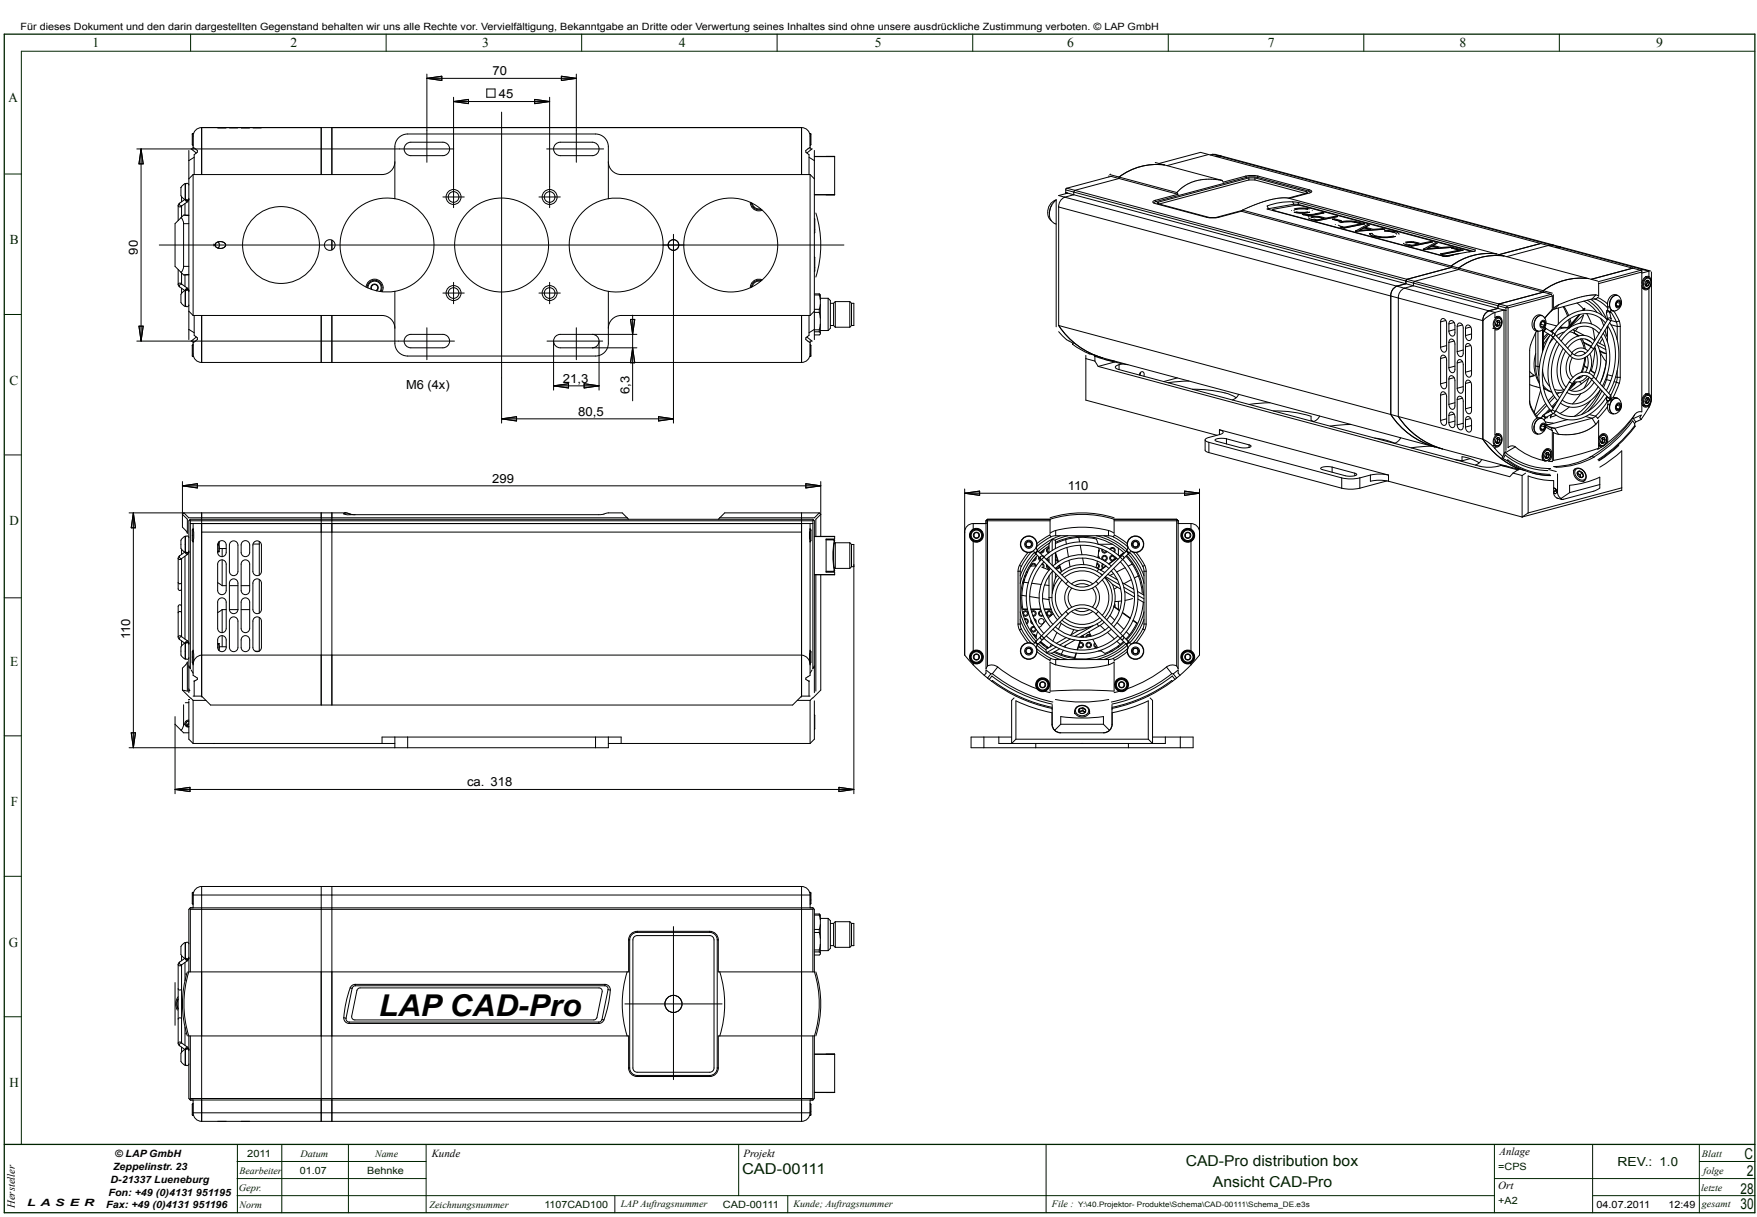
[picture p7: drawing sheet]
<svg xmlns="http://www.w3.org/2000/svg" width="411mm" height="285mm" viewBox="0 0 411 285" stroke-linecap="round" stroke-linejoin="round" font-family="sans-serif">
<defs><g id="words">
<text font-size="7" x="88.7" y="238">LAP CAD-Pro</text>
<g font-size="3.5" fill="#002400">
<text x="173.8" y="275">CAD-00111</text>
<text x="277.7" y="273">CAD-Pro distribution box</text>
<text x="408.6" y="271.5">C</text>
<text x="409.1" y="275.5">2</text>
<text x="284" y="278">Ansicht CAD-Pro</text>
<text x="407.6" y="279.5">28</text>
<text x="407.6" y="283.2">30</text>
</g>
<g font-size="3.2" fill="#002400">
<text x="21.7" y="11">1</text>
<text x="68" y="11">2</text>
<text x="112.9" y="11">3</text>
<text x="159" y="11">4</text>
<text x="204.9" y="11">5</text>
<text x="249.9" y="11">6</text>
<text x="296.9" y="11">7</text>
<text x="341.8" y="11">8</text>
<text x="387.9" y="11">9</text>
<text x="2" y="24">A</text>
<text x="2.3" y="57.2">B</text>
<text x="2.2" y="90.1">C</text>
<text x="2.2" y="123">D</text>
<text x="2.4" y="155.9">E</text>
<text x="2.5" y="188.8">F</text>
<text x="2.1" y="221.7">G</text>
<text x="2.2" y="254.6">H</text>
</g>
<g font-size="2.9">
<text x="115.4" y="17.6">70</text>
<text x="116.8" y="23.1">45</text>
<text x="32.3" y="59.6" transform="rotate(-90 32.3 59.6)">90</text>
<text x="131.8" y="89.6">21,3</text>
<text x="95.1" y="91">M6 (4x)</text>
<text x="147.4" y="92.4" transform="rotate(-90 147.4 92.4)">6,3</text>
<text x="135.4" y="97.4">80,5</text>
<text x="115.3" y="113">299</text>
<text x="250.1" y="114.8">110</text>
<text x="30.5" y="149.7" transform="rotate(-90 30.5 149.7)">110</text>
<text x="109.4" y="184.2">ca. 318</text>
</g>
<text font-size="2.9" fill="#002400" x="378.8" y="273">REV.: 1.0</text>
<g font-size="2.5">
<text x="101.1" y="271">Kunde</text>
<text x="174.1" y="271">Projekt</text>
<text x="351.2" y="270.5">Anlage</text>
<text x="350.9" y="278.5">Ort</text>
<text x="3.5" y="282.9" transform="rotate(-90 3.5 282.9)">Hersteller</text>
</g>
<g font-size="2.3">
<text x="4.8" y="7">Für dieses Dokument und den darin dargestellten Gegenstand behalten wir uns alle Rechte vor. Vervielfältigung, Bekanntgabe an Dritte oder Verwertung seines Inhaltes sind ohne unsere ausdrückliche Zustimmung verboten. © LAP GmbH</text>
<text x="26.5" y="274">Zeppelinstr. 23</text>
<text x="26.9" y="271">© LAP GmbH</text>
<text x="25.4" y="280">Fon: +49 (0)4131 951195</text>
<text x="25.9" y="277">D-21337 Lueneburg</text>
<text x="6.4" y="282.5">L A S E R</text>
<text x="24.9" y="283">Fax: +49 (0)4131 951196</text>
<text x="373.9" y="283">04.07.2011</text>
<text x="390.8" y="283">12:49</text>
</g>
<g font-size="2.3" fill="#002400">
<text x="56.1" y="275">Bearbeiter</text>
<text x="57.9" y="271">2011</text>
<text x="70.2" y="275">01.07</text>
<text x="70.3" y="271">Datum</text>
<text x="86" y="275">Behnke</text>
<text x="87.8" y="271">Name</text>
<text x="350.9" y="274">=CPS</text>
<text x="398.6" y="271">Blatt</text>
<text x="399" y="275">folge</text>
<text x="55.9" y="279">Gepr.</text>
<text x="398.4" y="279">letzte</text>
<text x="56.1" y="283">Norm</text>
<text x="100.6" y="282.8">Zeichnungsnummer</text>
<text x="127.5" y="283">1107CAD100</text>
<text x="145.4" y="282.6">LAP Auftragsnummer</text>
<text x="169.3" y="283">CAD-00111</text>
<text x="185.9" y="282.6">Kunde; Auftragsnummer</text>
<text x="246.4" y="282.6">File :</text>
<text x="350.9" y="282">+A2</text>
<text x="398.6" y="282.6">gesamt</text>
</g>
<text font-size="1.8" fill="#002400" x="252.5" y="282.6">Y:\40.Projektor- Produkte\Schema\CAD-00111\Schema_DE.e3s</text>
</g></defs>
<path d="M1 8h410v276h-410zM1 268h410" fill="none" stroke="#002400" stroke-width=".3"/>
<g fill="none" stroke="#002400" stroke-width=".23">
<path d="M44.6 8v4M90.4 8v4M136.2 8v4M182 8v4M227.8 8v4M273.6 8v4M319.4 8v4M365.2 8v4M411 12h-406v256M1 40.8h4M1 73.6h4M1 106.5h4"/>
<path d="M1 140h4M1 172.3h4M1 205.2h4M1 238.1h4M55.5 272h44.3M55.5 276h44.3M55.6 268v16M66 268v16M81.6 268v16M99.8 268v16M173 268v12M245 268v16"/>
<path d="M350 276h61M350 268v16M373 268v16M398 268v16M398 272h13M55.5 280h294.5M144 280v4M184.5 280v4M373 280h38"/>
</g>
<g fill="none" stroke="#000" stroke-width=".23">
<path d="M41.7 130.8v7.1a.4 .4 0 0 0 .4 .4 .4 .4 0 0 0 .4-.4M41.7 130.8a.44 .44 0 0 0 .4 .2 .44 .44 0 0 0 .4-.2M41.7 136.4l.4 .3 .4-.2M42 130.2l-.3 .6M42 130.2a.5 .5 0 0 0 .5 .6M42.5 130.8h.1M42.5 128.6v1.2M42.5 130.8v18.3M42.7 120.5l1.2 1.1v3.3l-1.2-1.4zM43.1 120.1l-.4 .4M43.1 120.1l1.1 1.2h102.7M43.1 120.1h37.9"/>
<path d="M43.3 129.3l-1.3 .9M43.3 130.3v19.4M43.4 125.6l-1 .9v1.9l1 .9M43.4 125.6v3.7M43.4 129.3l.2 .4 .3 .1M43.4 125.9a.4 .4 0 0 1 .4-.4 .4 .4 0 0 1 .4 .4M43.4 129a.4 .4 0 0 0 .4 .4 .4 .4 0 0 0 .4-.4M43.4 129.3a.42 .42 0 0 0 .4 .2 .42 .42 0 0 0 .4-.2l-.3 .5M43.4 129.2a.42 .42 0 0 0 .4 .3 .42 .42 0 0 0 .4-.3M43.9 129.8l-1.4 1M44.4 121.8l.2 .2M44.6 122v34.6l-.4-.7"/>
<path d="M44.6 122.6h.1M44.6 122.6h145.8M44.6 122h145.8M45.2 122.6v35.5l1 .7v.3l-.7 .5M45.2 123.9l.2 1.5-.2 1.4M45.2 124l-.2 .1v2.5l.2 .1M47.2 120.1v43.1l2.1 1.9h136.3l2.1-1.9v-43.1M47.2 124.6h140.5M51 136.4l1 .8M51 129.1h.2M51 129.2h.2M51 127.6h.2"/>
<path d="M51 127.4h.2M51.2 127.6l.1 .8-.1 .7M51.2 127.4v.2M51.2 129.1v.1M51.3 126.9a1 1 0 0 1 1.1-.2 1 1 0 0 1 .6 .9v1.8a1 1 0 0 1-1 1 1 1 0 0 1-1-1v-1.8zM51.3 131.4a1 1 0 0 1 1.1-.2 1 1 0 0 1 .6 .9v6.2a1 1 0 0 1-1 1 1 1 0 0 1-1-1v-6.2zM51.3 126.9l-.1 .5M51.3 129.2h.1M51.3 128.5h1.7M51.3 126.8v2.4M51.3 129.2h-.1M52 128.5v1.9"/>
<path d="M52 131.1v6.1M52 137.2h1M53.7 137.2h2M54 135.9a1 1 0 0 1 1.1-.3 1 1 0 0 1 .6 1v6.1a1 1 0 0 1-1 1 1 1 0 0 1-1-1v-6.1zM54 127a1 1 0 0 1 1.1-.3 1 1 0 0 1 .6 1v6.1a1 1 0 0 1-1 1 1 1 0 0 1-1-1v-6.1zM56.5 137.2h2M56.8 131.4a1 1 0 0 1 1.1-.2 1 1 0 0 1 .6 .9v6.2a1 1 0 0 1-1 1 1 1 0 0 1-1-1v-6.2zM56.8 126.9a1 1 0 0 1 1.1-.2 1 1 0 0 1 .6 .9v1.8a1 1 0 0 1-1 1 1 1 0 0 1-1-1v-1.8zM59.3 127.4h1.4M59.5 135.9a1 1 0 0 1 1.1-.3 1 1 0 0 1 .6 1v6.1a1 1 0 0 1-1 1 1 1 0 0 1-1-1v-6.1zM59.5 127a1 1 0 0 1 1.1-.3 1 1 0 0 1 .6 1v6.1a1 1 0 0 1-1 1 1 1 0 0 1-1-1v-6.1zM60.7 126.8v7.9"/>
<path d="M60.7 135.7v7.9M75.2 120.1v45M77.7 120.1v45M80.5 120.3l1 .3 59.1-.1 1.9-.4h3.2l1.2 1.2M80.5 120.3a1.2 1.2 0 0 1 1.5 .1M80.5 120.3l.1 .1M82 120.4l1.2 .1M82 120.4l.1 .1M146.9 121.3l.3 .3M168.6 121.3l-.4 .3M189.7 123.9l-.1 1.5 .1 1.4M189.7 122.6l.1 1.4"/>
<path d="M189.8 124l.1 .1v2.5l-.1 .1M189.8 126.7v25.8M189.8 124v2.7M190.4 122v34.6l.3-.7M190.6 121.8l-.2 .2M190.7 125.6h4.8v.6h-2v7.8h2v.6h-4.8M190.7 134.6h4.8M190.7 125.7h4.8M191.1 134.6v27.3M191.9 120.1l-1.2 1.2h-22.1M191.9 120.1h-22.2l-1.1 1.2M191.9 120.1l.3 .4"/>
<path d="M192.2 120.5l-1.1 1.1v4M192.2 134.6v27l-1.9 1.9M192.2 120.5v5.1M193.5 126.3h1.7M193.5 133.9h1.7M193.5 133.8h1.7M193.5 126.4h1.7M195.2 126.3l.3 .3M195.2 126.4l.2 .2M195.2 126.3v.1M195.2 128.7v2.9M195.2 133.8v.1"/>
<path d="M195.4 132.8l.2 .3M195.4 126.6h.1M195.4 126.6a20.6 20.6 0 0 0 0 7M195.4 133.6l-.2 .2M195.5 126.6a20.5 20.5 0 0 0 0 7M195.5 133.6l-.3 .3M195.5 133.6h-.1M195.6 127.1h3.4M195.6 133.1h3.4M195.6 127.1l-.2 .3M195.6 127.1v6M199 127.1l.4 .4"/>
<path d="M199 127.1v6M199.4 132.7l-.4 .4M199.4 127.5h.6v5.2h-.6M199.4 127.5v5.2M41.7 149.2l.3 .5M42 149.7l1.3 .9M42.5 149.1h.1M42.5 149.1a.51 .51 0 0 0-.5 .6M42.5 149.1l1.4 1M42.5 149.1a.44 .44 0 0 0-.4-.2 .44 .44 0 0 0-.4 .3M42.5 142a.4 .4 0 0 0-.4-.4 .4 .4 0 0 0-.4 .4v7.2M42.5 143.4l-.4-.2-.4 .3"/>
<path d="M42.5 150.1v1.2M43.4 150.6l-1 .9v1.9l1 .9M43.4 150.6v3.7M43.4 154a.4 .4 0 0 0 .4 .4 .4 .4 0 0 0 .4-.4M43.4 150.9a.4 .4 0 0 1 .4-.4 .4 .4 0 0 1 .4 .4M43.4 150.7l.4-.3 .4 .3M43.9 155v6.9l-1.2-.3v-5.1zM43.9 150.1l.3 .6a.42 .42 0 0 0-.4-.3 .42 .42 0 0 0-.4 .3M43.9 150.1l-.3 .1-.2 .4M44.2 156.2l.3 .2M44.8 156.9l.4 .7M45.2 155.7a2.2 2.2 0 0 1 2-2.3h140.5a2.2 2.2 0 0 1 2 2.3"/>
<path d="M45.2 152.4l.2 1.5-.2 1.4M45.2 152.5l-.2 .1v2.5l.2 .1M45.5 159.4v3.6M51 150.8h.2M51 150.7h.2M51.2 150.8l.1 .8-.1 .7M51.2 150.7v.1M51.3 140.3a1 1 0 0 1 1.1-.2 1 1 0 0 1 .6 .9v6.2a1 1 0 0 1-1 1 1 1 0 0 1-1-1v-6.2zM51.3 149.2a1 1 0 0 1 1.1-.3 1 1 0 0 1 .6 1v1.7a1 1 0 0 1-1 1 1 1 0 0 1-1-1v-1.7zM51.3 150.7h.1M51.3 151.5h1.7M51.3 150.7v1.7"/>
<path d="M51.3 150.7h-.1M52 142.8l-1 .7M52 142.8v5.4M52 148.9v2.6M52 142.8h1M53.7 142.8h2M54 144.8a1 1 0 0 1 1.1-.3 1 1 0 0 1 .6 1v6.1a1 1 0 0 1-1 1 1 1 0 0 1-1-1v-6.1zM56.5 142.8h2M56.8 140.3a1 1 0 0 1 1.1-.2 1 1 0 0 1 .6 .9v6.2a1 1 0 0 1-1 1 1 1 0 0 1-1-1v-6.2zM56.8 149.2a1 1 0 0 1 1.1-.3 1 1 0 0 1 .6 1v1.7a1 1 0 0 1-1 1 1 1 0 0 1-1-1v-1.7zM59.5 144.8a1 1 0 0 1 1.1-.3 1 1 0 0 1 .6 1v6.1a1 1 0 0 1-1 1 1 1 0 0 1-1-1v-6.1zM59.8 152.5h.9"/>
<path d="M60.7 144.6v7.9M189.5 159.4v3.6M189.7 152.4l-.1 1.5 .1 1.4M189.8 152.5l.1 .1v2.5l-.1 .1M189.8 155.2l-.1 2.9-1 .7v.3l.8 .5M189.8 152.5v2.7M190.2 156.9l-.5 .7M190.7 156.2l-.2 .2M41 167.8v1.8l1.4 1.4M42.4 171l.6 .6h1.2M42.7 161.6l1.9 1.9M43 169.6l-.2 .8-.4 .6"/>
<path d="M43 165.1v4.5M43 169.6h.3M43.3 169.6a.84 .84 0 0 0 .9 .7M43.4 164.6h.8M44.1 163.8h.3M44.2 161.6l.2 .1M44.2 168.9a.61 .61 0 0 0-.6 .3 .61 .61 0 0 0 .1 .7l.5-.6M44.2 168.6a.87 .87 0 0 0-.9 1M44.2 168.9a.63 .63 0 0 0-.7 .6 .63 .63 0 0 0 .7 .6M44.2 169.6l-.4 .4 .4 .1M44.2 162.2v-40.2l.4-.4h145.8l.3 .4v40.2M44.2 164.1v9l1 1"/>
<path d="M44.4 161.7h.1M44.4 161.5v.2M44.7 163.4l.5 .6M45.2 174.1h47.3M45.2 164h3M45.2 163h2M45.2 164v10.1M50 174.1h.1M50.1 174.1h.1M50.3 174.1h-.2M89.5 174.1v-1.5h56v1.5M92.5 172.6v2.5h50v-2.5"/>
<path d="M95.5 172.6v2.5M139.5 172.6v2.5M142.5 174.1h47.2M186.7 164h3M187.7 163h2M189.7 164v10.1M190.3 163.4l-.6 .6M190.7 167.4v3.4M190.7 164.1v9l-1 1"/>
</g>
<path d="M30.7 171.6h1l-.5 3.5z" fill="#c0c0c0" stroke="#000" stroke-width=".23"/>
<path d="M30.7 171.6h1l-.5 3.5z" fill="none" stroke="#000" stroke-width=".23"/>
<path d="M31.2 120.1l.5 3.5h-1z" fill="#c0c0c0" stroke="#000" stroke-width=".23"/>
<path d="M30.2 120.1h12.9M31.2 120.1l.5 3.5h-1zM31.2 120.1v55M30.2 175.1h62.3" fill="none" stroke="#000" stroke-width=".23"/>
<path d="M42.7 113.8l3.5-.5v1z" fill="#c0c0c0" stroke="#000" stroke-width=".23"/>
<path d="M42.7 113.8l3.5-.5v1z" fill="none" stroke="#000" stroke-width=".23"/>
<path d="M188.7 113.3l3.5 .5-3.5 .5z" fill="#c0c0c0" stroke="#000" stroke-width=".23"/>
<path d="M42.7 112.8v7.7M42.7 113.8h149.5M188.7 113.3l3.5 .5-3.5 .5zM192.2 112.8v7.7" fill="none" stroke="#000" stroke-width=".23"/>
<path d="M41 184.9l3.5-.5v1z" fill="#c0c0c0" stroke="#000" stroke-width=".23"/>
<path d="M41 184.9l3.5-.5v1z" fill="none" stroke="#000" stroke-width=".23"/>
<path d="M196.5 184.4l3.5 .5-3.5 .5z" fill="#c0c0c0" stroke="#000" stroke-width=".23"/>
<g fill="none" stroke="#000" stroke-width=".23">
<path d="M44.2 35.2v44.3M45.2 31.3l-.2 .1v2.5l.2 .1M45.2 31.3v3.6h-.4l1.2 .9M45.2 34h.1M45.2 31.3h.1M45.2 34.5l1 .7v.4l-.7 .6v4.7M45.5 36.8l-1.3 .8M47.2 29.9a2 2 0 0 0-2 2M47.2 29.9h140.5M47.2 29.9v11M51 29.9h2M53.7 29.9h2"/>
<path d="M56.5 29.9h2M59.2 29.9h2M75.2 29.9v11M77.7 29.9v11M92.5 37.9a3 3 0 0 1-3 3h-44.3M93.6 34.9h12.7M95 33.9l.7-.5 .5-.1h7.5a1.58 1.58 0 0 1 1.6 1.6 1.58 1.58 0 0 1-1.6 1.6h-7.5a1.57 1.57 0 0 1-1.4-.9 1.57 1.57 0 0 1 .2-1.7zM100 30.5v7.5M117.5 26.3v62.2M128 34.9h13.4M130 33.9l.7-.5 .5-.1h7.5a1.58 1.58 0 0 1 1.6 1.6 1.58 1.58 0 0 1-1.6 1.6h-7.5a1.57 1.57 0 0 1-1.4-.9 1.57 1.57 0 0 1 .2-1.7zM135 30.5v7.5"/>
<path d="M142.5 37.9a3 3 0 0 0 3 3h44.2M187.7 29.9a2 2 0 0 1 2 2v3h.5l-1.2 .9M187.7 29.9v11M189.5 36.8l1.2 .8M189.6 31.3h.2M189.7 34.5l-1 .7v.4l.8 .6v4.7M189.7 34h.1M189.8 31.3l.1 .1v2.5l-.1 .1M189.8 31.3v2.7M190.7 35.2v44.3M190.7 36.6h4.8v9h-4.8M37.3 57.4h160.4"/>
<path d="M41.7 48.2a.44 .44 0 0 0 .4 .3 .44 .44 0 0 0 .4-.3M41.7 48.2v3.4M42 47.6l-.3 .6M42 47.6a.5 .5 0 0 0 .5 .7M42.4 51l.4 .6 .2 .8M42.4 51l-1.4 1.4v10l1.4 1.4M42.5 48.3h.1M42.5 46.1v1.2M42.5 48.2v2.7M43 52.4v10M43 52.4h1.2M43.3 50.4l.9 .1"/>
<path d="M43.3 46.7l-1.3 .9M43.3 47.7v2.7M43.4 43l-1 .9v1.9l1 1M43.4 43v3.8M43.4 46.8l.2 .3 .3 .2M43.4 46.4a.4 .4 0 0 0 .4 .4 .4 .4 0 0 0 .4-.4M43.4 43.3a.4 .4 0 0 1 .4-.4 .4 .4 0 0 1 .4 .4M43.4 46.7a.42 .42 0 0 0 .4 .2 .42 .42 0 0 0 .4-.2 .41 .41 0 0 1-.4 .3 .41 .41 0 0 1-.4-.3zM43.9 47.3l-1.4 1M44.2 46.8l-.3 .5M44.2 50.4h-1.2l-.6 .6M45.2 40.9v33"/>
<path d="M45.2 40.9l-1 1M50.1 57.2v.4M50.4 57.2v.3M50.4 57.2a1.38 1.38 0 0 1 1.3-.6 1.38 1.38 0 0 1 1.1 .9 1.45 1.45 0 0 1-2.4 0M51.1 56.7a.97 .97 0 0 1 0 1.4M51.3 56.9v.1M51.3 57.8h.1M77.7 56.2v2.3M92.5 46.5a11 11 0 0 1 9.1 10.9 11 11 0 0 1-9.1 10.8M92.5 46.5v-12.1a3 3 0 0 1 3-3h44a3 3 0 0 1 3 3v12.1M92.5 46.5a11 11 0 0 0-12.9 10.9 11 11 0 0 0 12.9 10.8M142.5 46.5a11 11 0 0 0-9.2 10.9 11 11 0 0 0 9.2 10.8"/>
<path d="M142.5 46.5a11 11 0 0 1 12.8 10.9 11 11 0 0 1-12.8 10.8M175.7 47.4a2 2 0 0 0 2.8 1.8M176 47.5a1.75 1.75 0 0 0 2.3 1.5M176.2 47.6l.2 .6a1.55 1.55 0 0 0 1.7 .7M189.7 40.9v33M189.7 40.9l1 1M190.7 51.2v3.4M190.7 45.6h4.8M191.1 49.9a25 25 0 0 1 0 15M41.7 66.6l.3 .6M41.7 63.1v3.5M42 67.2l1.3 .8"/>
<path d="M42.4 63.8l.6 .6h1.2M42.5 66.5h.1M42.5 66.5a.51 .51 0 0 0-.5 .7M42.5 66.5l1.4 1M42.5 66.5a.44 .44 0 0 0-.4-.2 .44 .44 0 0 0-.4 .3M42.5 63.9v2.6M42.5 67.5v1.2M43 62.4l-.2 .7-.4 .7M43 62.4h1.2M43.3 64.4v2.7M43.4 68l-1 .9v1.9l1 1M43.4 68v3.8"/>
<path d="M43.4 68.3a.4 .4 0 0 1 .4-.4 .4 .4 0 0 1 .4 .4M43.4 71.4a.4 .4 0 0 0 .4 .4 .4 .4 0 0 0 .4-.4M43.4 68.1a.42 .42 0 0 1 .4-.3 .42 .42 0 0 1 .4 .3M43.9 67.5l.3 .5M43.9 67.5l-.3 .1-.2 .4M44.2 64.3l-.9 .1M44.2 72.9l1 1M44.2 77.1l1.3 .8M45.2 73.9h44.3a3 3 0 0 1 3 3M45.5 73.9v4.6l.7 .6v.4l-1 .8M46 78.9l-1.2 1h.4v3.6M47.2 73.9v11"/>
<path d="M75.2 73.9v11M77.7 73.9v11M85.7 67.2a2 2 0 0 1 2.6-1.7 2 2 0 0 1 1.2 2.8M86 67.3a1.75 1.75 0 0 1 2.2-1.6 1.75 1.75 0 0 1 1 2.6M86.2 67.4a1.55 1.55 0 0 1 2-1.5 1.55 1.55 0 0 1 .8 2.4M86.9 67.7a.87 .87 0 0 1 .4-1.1 .87 .87 0 0 1 1.2 .3 .87 .87 0 0 1-.3 1.2M87.1 67.8a.75 .75 0 0 1 .2-1.1 .75 .75 0 0 1 1.1 .3 .75 .75 0 0 1-.4 1.1M92.5 68.2v12.2a3 3 0 0 0 3 3h44a3 3 0 0 0 3-3v-12.2M93.3 79.9h13.1M95 78.9l.7-.5 .5-.1h7.5a1.58 1.58 0 0 1 1.6 1.6 1.58 1.58 0 0 1-1.6 1.6h-7.5a1.58 1.58 0 0 1-1.4-.9 1.58 1.58 0 0 1 .2-1.7zM100 76.8v7.4M128.1 79.9h13"/>
<path d="M130 78.9l.7-.5 .5-.1h7.5a1.58 1.58 0 0 1 1.6 1.6 1.58 1.58 0 0 1-1.6 1.6h-7.5a1.58 1.58 0 0 1-1.4-.9 1.58 1.58 0 0 1 .2-1.7zM135 76.8v7.4M178.1 65.9a1.55 1.55 0 0 0-1.9 1.3M178.3 65.7a1.75 1.75 0 0 0-2.3 1.6M178.5 65.5a2 2 0 0 0-2.8 1.9M187.7 73.9v11M189 78.9l1.2 1h-.5v3a2 2 0 0 1-2 2M189.5 73.9v4.6l-.8 .6v.4l1 .8M189.7 73.9h-44.2a3 3 0 0 0-3 3M190.7 60.2v3.4M190.7 72.9l-1 1M190.7 77.2h1.2"/>
<path d="M190.7 73.2h1.2M190.7 72.4h1.2M190.7 69.1h1.2M190.7 77.7h1.2M190.7 68.8h1.2M190.7 77.1l-1.2 .8M191.9 73.2l.2 1.3M191.9 69.1l.2 1.1M191.9 77.7l.2 .2M191.9 68.8l.2 .3v9.1l-.2 .2h-1.2M191.9 68.8v.3M191.9 72.4v.8"/>
<path d="M191.9 77.2v.5M192.1 75.9l-.2 1.3M192.1 71.4l-.2 1M192.1 69.9h1.9M192.1 77.4h1.9M194 69.9l.5 .5v6.5l-.5 .5M194 69.9v7.5M194.5 71h.7M194.5 76.2h.7M195.2 76.2l.4 .4M195.2 71v5.2M195.6 70.6l-.4 .4"/>
<path d="M195.6 70.6h3.4M195.6 76.6h3.4M195.6 70.6v6M199 70.6l.4 .4M199 70.6v6M199.4 71h.6v5.2h-.6M199.4 76.2l-.4 .4M199.4 71v5.2M45.2 80.8l-.2 .1v2.5l.2 .1M45.2 83.5h.1M45.2 80.8h.1M45.2 82.9a2 2 0 0 0 2 2"/>
<path d="M47.2 84.9h140.5M189.6 83.5h.2M189.7 80.8h.1M189.8 80.8l.1 .1v2.5l-.1 .1M189.8 80.8v2.7M200 132.2v53.7M41 169.6v16.3M41 184.9h159M196.5 184.4l3.5 .5-3.5 .5z"/>
<circle cx="65.8" cy="57.4" r="9"/>
<circle cx="77.2" cy="57.4" r="1.25"/>
<circle cx="106.2" cy="46.1" r="1.75"/>
<circle cx="106.2" cy="46.1" r="1.25"/>
<circle cx="117.5" cy="57.4" r="11"/>
<circle cx="128.7" cy="46.1" r="1.75"/>
<circle cx="128.7" cy="46.1" r="1.25"/>
<circle cx="157.7" cy="57.4" r="1.25"/>
<circle cx="171.1" cy="57.4" r="11"/>
<circle cx="106.2" cy="68.6" r="1.75"/>
<circle cx="106.2" cy="68.6" r="1.25"/>
<circle cx="128.7" cy="68.6" r="1.75"/>
<circle cx="128.7" cy="68.6" r="1.25"/>
</g>
<path d="M117.5 98.1l3.5-.5v1z" fill="#c0c0c0" stroke="#000" stroke-width=".23"/>
<path d="M117.5 98.1l3.5-.5v1z" fill="none" stroke="#000" stroke-width=".23"/>
<path d="M154.2 97.6l3.5 .5-3.5 .5z" fill="#c0c0c0" stroke="#000" stroke-width=".23"/>
<path d="M157.7 59.9v39.2M117.5 88.5v10.6M117.5 98.1h40.2M154.2 97.6l3.5 .5-3.5 .5z" fill="none" stroke="#000" stroke-width=".23"/>
<path d="M100 18.3l3.5-.5v1z" fill="#c0c0c0" stroke="#000" stroke-width=".23"/>
<path d="M100 18.3l3.5-.5v1z" fill="none" stroke="#000" stroke-width=".23"/>
<path d="M131.5 17.8l3.5 .5-3.5 .5z" fill="#c0c0c0" stroke="#000" stroke-width=".23"/>
<path d="M100 17.3v13.2M100 18.3h35M131.5 17.8l3.5 .5-3.5 .5zM135 17.3v13.2" fill="none" stroke="#000" stroke-width=".23"/>
<path d="M33 34.9l.5 3.5h-1z" fill="#c0c0c0" stroke="#000" stroke-width=".23"/>
<path d="M33 34.9l.5 3.5h-1z" fill="none" stroke="#000" stroke-width=".23"/>
<path d="M32.5 76.4h1l-.5 3.5z" fill="#c0c0c0" stroke="#000" stroke-width=".23"/>
<path d="M32 34.9h61.6M33 34.9v45M32 79.9h61.3M32.5 76.4h1l-.5 3.5z" fill="none" stroke="#000" stroke-width=".23"/>
<path d="M147.7 74.8h1l-.5 3.5z" fill="#c0c0c0" stroke="#000" stroke-width=".23"/>
<path d="M147.7 74.8h1l-.5 3.5z" fill="none" stroke="#000" stroke-width=".23"/>
<path d="M148.2 81.5l.5 3.5h-1z" fill="#c0c0c0" stroke="#000" stroke-width=".23"/>
<path d="M138.7 78.3h10.5M148.2 73.8v20.1M138.7 81.5h10.5M148.2 81.5l.5 3.5h-1z" fill="none" stroke="#000" stroke-width=".23"/>
<path d="M129.7 90.4l3.5-.5v1z" fill="#c0c0c0" stroke="#000" stroke-width=".23"/>
<path d="M129.7 90.4l3.5-.5v1z" fill="none" stroke="#000" stroke-width=".23"/>
<path d="M136.8 89.9l3.5 .5-3.5 .5z" fill="#c0c0c0" stroke="#000" stroke-width=".23"/>
<path d="M129.7 79.9v11.5M140.3 79.9v11.5M129.7 90.4h10.6M136.8 89.9l3.5 .5-3.5 .5z" fill="none" stroke="#000" stroke-width=".23"/>
<path d="M106.2 23.8l3.5-.5v1z" fill="#c0c0c0" stroke="#000" stroke-width=".23"/>
<path d="M106.2 23.8l3.5-.5v1z" fill="none" stroke="#000" stroke-width=".23"/>
<path d="M125.2 23.3l3.5 .5-3.5 .5z" fill="#c0c0c0" stroke="#000" stroke-width=".23"/>
<g fill="none" stroke="#000" stroke-width=".23">
<path d="M106.2 22.8v25.8M106.2 23.8h22.5M114 20.8h1.9v2h-1.9zM125.2 23.3l3.5 .5-3.5 .5zM128.7 22.8v25.8M103.7 46.1h5M126.2 46.1h5M155.2 57.4h5M157.7 54.9v5M103.7 68.6h5M106.2 66.1v5M126.2 68.6h5"/>
<path d="M128.7 66.1v5M225.9 124.6v28.8l2 2.3M225.9 124.6h.1M227.2 125.3l.2 .8M227.2 125.3h.1M227.4 126.1l.6 .6M227.5 124.5l-.3 .8M227.5 124.5h.1M227.5 126l-.1 .1M227.9 123.9a1.62 1.62 0 0 0 0 2.9M227.9 122.6a2 2 0 0 0-2 2M227.9 123.9a1.63 1.63 0 0 1 2.4 1.5 1.63 1.63 0 0 1-2.4 1.4"/>
<path d="M227.9 122.6h3M227.9 122.6v1.3M227.9 126.8v25.6M228 126.7l.4 .1 .1-.1M228 126.6v.1M228.1 124l-.6 .5M228.1 124h.4M228.1 124l.1 .1M228.3 124.9l.6-.1 .3 .3-.1 .7-.6 .1-.4-.2zM228.5 126.7l.3 .2M228.8 126.7v.2M229 123.9l.3 .2"/>
<path d="M229 123.9v.1M229 123.9h-.5v.1M229.2 126.6l.1 .1-.5 .2M229.3 124.1l.1-.1 .3 .3M229.5 126.5h.1M229.6 126.5l-.4 .1M229.7 124.3l.2 .3M229.7 124.3l-.1 .1M229.8 126.1l.1 .1-.3 .3M229.8 124.6h.2l.1 .4M230 125.8l.1 .1M230.1 125.4h.1l-.1 .5"/>
<path d="M230.1 125.9l-.2 .2M230.1 125l-.1 .1M230.1 125v.4M231.1 121.8l.2 .2M231.3 122h14.6M231.3 122v33.9M238.4 133.8v12.3M238.4 133.8h.5M238.8 132.4l-.4 1.4M238.8 132.4l.4 .2M238.9 133.8v12.3M239.2 132.6l-.3 1.2"/>
<path d="M239.3 139.4l.3 3.2M239.3 139.4l1.1 .2M239.5 136.3l.2 .4M239.8 136.3l-.5 3.1M239.8 136.3l1 .2M239.9 135.9l-.1 .5M239.9 135l.3 .1M240 135.6l-.4 .3M240 134.8h.3M240.4 134l.2 .2M240.4 133.8l.2 .2M240.5 127l.8-.1 .2 .4-.1 .6-.8 .1-.3-.6z"/>
<path d="M240.8 129.4l-2 3M241.2 139.7l2.2 .4M241.4 132.6l-1.1 2.1-.5 1.6M241.5 129.3l-1.4 1.8-.9 1.5M241.5 132.1a.65 .65 0 0 1 .7-.2 .65 .65 0 0 1 .5 .6l-1.3 .1zM241.6 136.6l2.2 .3M242.1 129l.3 .5M242.3 129.4a15.4 15.4 0 0 0-3.4 5.5M242.4 129.5h.1M242.5 129.5l.2 .3M242.5 130.6l-.1 .3-.3 .3M242.5 132.5a.45 .45 0 0 0-.5-.4 .45 .45 0 0 0-.4 .4"/>
<path d="M242.6 129.7a14.9 14.9 0 0 0-3.7 6.9M242.6 130.5a.65 .65 0 0 1-.7 .8M242.7 129.8l1 1M242.7 128.1h.1M242.7 129.3l-.2 .2M242.8 128.1a1.95 1.95 0 0 0-1.7-2.6 1.95 1.95 0 0 0-2.1 2.3 1.95 1.95 0 0 0 2.8 1.4v-.1M242.8 128.1l.2 .8M242.8 129.3l-.1 .5M243 128.9l-.6 .6M243 128.9v.1M243 130.1a14.4 14.4 0 0 0 0 19.7M243 129l.3 .2"/>
<path d="M243 129l-.3 .3M243.3 129.2l-.5 .1M243.3 129.2l1 1M243.3 130.4a.65 .65 0 0 0 .3 .9M243.5 130.6v.4l.3 .1M243.7 130.8l.2 .2M243.9 131a13.1 13.1 0 0 0 0 17.9M243.9 131l5.7 5.7M244 132.1l.1 .1a.45 .45 0 0 1 .1 .7M244.1 132l.2 .1a.65 .65 0 0 1 .1 .9M244.2 130.1l.3 .3a13.1 13.1 0 0 1 17.9 0M244.3 130.2l.2 .3"/>
<path d="M244.3 130.2l-.5 .1-.1 .5M244.3 128.8l-.2 .4-.3 .1M244.5 131.6a12.3 12.3 0 0 0 0 16.7M244.5 128.7v.2a.65 .65 0 0 1-.9 .6M244.5 130.5l-.6 .5M244.5 130.5l5.7 5.6M244.7 137l1 .1M245 131a12.3 12.3 0 0 1 16.8 0M245.1 130.9l.6 .5M245.2 132.3a.65 .65 0 0 0 .5 .9M245.3 130.8l.4 .4M245.3 132.4l.1 .4 .3 .2"/>
<path d="M245.7 140a7.8 7.8 0 0 0 2 5.1M245.7 127.9l-2.1 1.6M245.7 132.8v.7l-1.7-.7M245.7 128.4a.45 .45 0 0 0-.4 .5 .45 .45 0 0 0 .4 .4M245.7 128.2a.65 .65 0 0 0-.6 .6 .65 .65 0 0 0 .5 .7M245.7 130.4v1.2M245.7 134.9v5.1M245.7 140h.7M245.8 127.2l-2.6 2M245.8 127.2l-.1 2.2M245.9 125.3l-3 2M245.9 125.3l.2 .4"/>
<path d="M245.9 121.6a25.4 25.4 0 0 1 15 0M245.9 121.3a25 25 0 0 1 15 0M245.9 121.6v3.3l1.3-.7M245.9 121.6h-14.6l-.4 .4v34.6l.4-.7M245.9 125.3h.1M246 133.1a10.1 10.1 0 0 0 0 13.7M246.1 125.7l-2 1.2-1.3 1.1M246.4 126.3l-.6 .9M246.4 126.3l-1.6 .9-1.9 1.6M246.4 126.3v2.6M246.4 129.9v2.5M246.4 133.9v5"/>
<path d="M246.6 132.6a10.1 10.1 0 0 1 13.7 0M246.6 133.7a9.3 9.3 0 0 0 0 12.5M247.2 133.1a9.3 9.3 0 0 1 12.5 0M247.2 129.7l.6 1.9M247.2 135.4l-.7 3.1M247.2 127a14.4 14.4 0 0 1 16.1 2.5M247.2 130.9l.5 .2M247.2 131.2l.5 .1M247.2 126.5v2M247.2 134.3v1.1M247.2 124.2a25 25 0 0 1 12.4 0M247.2 125.5l-1.1 .2"/>
<path d="M247.2 125.5h12.4M247.2 124.2v1.3M247.3 130.1l-.1 .1M247.4 130.3l-.2 .2M247.7 134.8l-.5 .6M247.9 133.8l.3 .3M247.9 131.5l-.7-2.1 .1 2.6M248 132.4v.2a.45 .45 0 0 1-.6 .3M248.1 132.4l.5 1.5M248.2 135.2a7.1 7.1 0 0 0 0 9.5M248.2 132.3l.5 1.6M248.2 132.8a.65 .65 0 0 1-1 .3"/>
<path d="M248.3 125.5l-1.9 .8M248.7 134.7a7.1 7.1 0 0 1 9.4 0M248.7 135.8a6.3 6.3 0 0 0 0 8.3M249.3 135.2a6.3 6.3 0 0 1 8.3 0M249.6 126.4l-2.4 .9M249.6 126.4l.2 1M249.6 136.7a5.4 5.4 0 0 0 7.7 0M249.9 128.2l.3 2.2M250.1 125.5l-3 1-.7-.2M250.2 136.1a4.6 4.6 0 0 0 6.5 0M250.2 136.1l-.6 .6M250.3 137.3a4.1 4.1 0 0 0 0 5.3"/>
<path d="M250.4 131.2l.2 1.5M250.9 136.7a4.1 4.1 0 0 1 5 0M251 137.7a3.3 3.3 0 0 0 0 4.5M251.7 137.2a3.3 3.3 0 0 1 3.4 0M252.6 125.9l-3 .5M252.6 125.9l3.6 .2a1.06 1.06 0 0 1 .9 1l.1 .3M252.6 125.9l.2 1M253 127.7l.4 2.2M253.6 130.7l.2 1.5M255.8 137.7a3.3 3.3 0 0 1 0 4.5M256.5 137.3a4.1 4.1 0 0 1 0 5.3M256.7 136.1l.6 .6"/>
<path d="M256.8 125.5a14.9 14.9 0 0 1 6.9 3.7M256.9 132.1a.45 .45 0 0 1 .4 .5 .45 .45 0 0 1-.4 .4M256.9 131.9l.5 .4a.65 .65 0 0 1-.3 .8M257 131.4l-.3 1.5M257.2 130.4l.1 .2M257.2 130.2l.3 .5M257.3 127.5h3.2M257.3 128.4a.65 .65 0 0 1 0 .9M257.3 128.8l-.1 1.8M257.3 133.2a7.8 7.8 0 0 0-9.1 1M257.3 133.2l-.3 .6M257.3 133.2l1.4 .9"/>
<path d="M257.8 134.4l.4 .2M258.1 128.6a.65 .65 0 0 0 .3 .8 .65 .65 0 0 0 .9-.2M258.1 131a.65 .65 0 0 1 .4-.9 .65 .65 0 0 1 .8 .5 .65 .65 0 0 1-.6 .8M258.1 135.8a6.3 6.3 0 0 1 0 8.3M258.3 128.7a.45 .45 0 0 0 .2 .6 .45 .45 0 0 0 .6-.2M258.3 132a.65 .65 0 0 0 0 1M258.5 132.2l-.3 .3 .2 .4M258.5 125.5a15.4 15.4 0 0 1 5.5 3.3M258.7 135.2a7.1 7.1 0 0 1 0 9.5M258.8 135.2l1.7 1.6M258.9 135l3.3 1.9M259 132.5l-1.3 1"/>
<path d="M259.1 132.6l-1.3 .9M259.5 134.5l2.2 1.3M259.6 125.5l1.2 .2M259.6 124.2v1.3M259.9 128.6a.65 .65 0 0 1 1-.3 .65 .65 0 0 1 .1 1M260.1 128.7a.45 .45 0 0 1 .7-.2 .45 .45 0 0 1 0 .7M260.3 133.7a9.3 9.3 0 0 1 0 12.5M260.5 136.8a7.8 7.8 0 0 1-1.3 8.3M260.5 136.8l2 1.2M260.6 131.4h-.1M260.7 130.1a.65 .65 0 0 0-.8 .5 .65 .65 0 0 0 .6 .8M260.8 125.7l1.9 1.2 1.4 1.1"/>
<path d="M260.8 134.3l-.9 .5M260.8 133.1a10.1 10.1 0 0 1 0 13.7M260.9 121.6v3.3l-1.3-.7M260.9 121.6h14.7l.3 .4v34.6l-.3-.7M260.9 125.3h.1M260.9 122h14.7M261 125.3l3 2M261 125.3l-.2 .4M261.1 130.4v.5M261.5 130.7l-1.9 1.3M261.6 130.8l-1.9 1.3M261.7 137.5l-.8 .5"/>
<path d="M261.9 128.4v1.6M262.1 130.2l1-.6-.9 .7M262.4 130.5l.5 .5M262.4 130.5l-5.7 5.6M262.4 131.6a12.3 12.3 0 0 1 0 16.7M262.6 130.2l-.2 .3M262.6 130.2l.5 .1 .1 .5M262.9 136.5l2.7 1.5M262.9 131l-5.6 5.7M263 131a13.1 13.1 0 0 1 0 17.9M263.2 130.8l-.3 .2M263.2 137.5l2.5 1.4"/>
<path d="M263.4 138.5l2.3 1.3M263.5 132.9l-2 1.1M263.6 129.2l.5 .1 .1 .5M263.6 129.2l-1 1M263.7 130.3l1.5 1.8M263.8 129l-.2 .2M263.8 129l.6 .5M263.9 130.1a14.4 14.4 0 0 1 3.9 9.2M263.9 128.9l.5 .6M263.9 128.9l-.1 .1M264.1 128.1a1.95 1.95 0 0 1 1.7-2.6 1.95 1.95 0 0 1 2 2.3 1.95 1.95 0 0 1-2.7 1.4v-.1M264.1 128.1l-.2 .8"/>
<path d="M264.2 128.1h-.1M264.2 129.8l-1 1M264.2 129.7a14.9 14.9 0 0 1 3.7 6.9M264.4 129.5l-.2 .3M264.4 129.5h.1M264.6 129.4a15.4 15.4 0 0 1 3.3 5.5M264.8 129l-.4 .5M265 135.7l-1.7 1M265.2 132.1l1.4 2.8M265.2 132.1l-1 .5M265.4 129.3l1.1 1.4 1.2 1.9M265.5 127l.7-.1 .3 .3-.2 .7-.4 .2-.5-.3z"/>
<path d="M266.1 129.4l2 3M266.4 138.5l1.5 .9M266.5 139.4l1.4 .8M266.6 134.9l.5 1.6 .4 2.4M266.6 134.9l-.9 .5M267.7 132.6l.2 1.2M267.9 133.8v12.3M267.9 133.8h.5M268.1 132.4l.3 1.4M268.1 132.4l-.4 .2M268.4 133.8v12.3M275.6 122v33.9"/>
<path d="M275.8 121.8l-.2 .2M275.9 122.6h3M276.7 125.3l.2 .8M276.7 125.3h.1M276.8 124.9l-.1 .4M276.9 126.1l.3 .4M277 124.5l-.2 .4 .1 .1M277 124.5h.1M277 126l-.1 .1M277.2 126.5l.3 .2M277.3 126.4l-.1 .1M277.5 126.7l.4 .1"/>
<path d="M277.5 126.6v.1M277.6 124l-.6 .5M277.6 124l.1 .1M277.6 124h.4M277.8 124.9l.6-.1 .3 .3-.1 .7-.6 .1-.4-.2zM278 126.7v.1M278 126.8l.3 .1M278 126.7l-.1 .1M278.3 126.7v.2M278.5 123.9l.3 .2M278.5 123.9h-.5v.1M278.5 123.9v.1"/>
<path d="M278.7 126.6l.1 .1-.5 .2M278.8 124.1l.1-.1 .3 .3M278.9 122.6a2 2 0 0 1 2 2v28.8l-2 2.3M278.9 123.9a1.62 1.62 0 0 1 0 2.9M278.9 123.9a1.63 1.63 0 0 0-2.3 1.5 1.63 1.63 0 0 0 2.3 1.4M278.9 122.6v1.3M278.9 126.8v25.6M279 126.5h.1M279.1 126.5l-.4 .1M279.2 124.3l.2 .3M279.2 124.3l-.1 .1M279.3 124.6h.2l.1 .4"/>
<path d="M279.5 125.8l.1 .1M279.6 125.9l-.5 .6M279.6 125l-.1 .1M279.6 125v.9M227.2 153.8l.2 .8M227.2 153.8h.1M227.4 154.6l.3 .4 .1-.1M227.5 153l-.3 .8M227.5 153h.1M227.5 154.5l-.1 .1M227.7 154.9l.3 .3M227.8 152.8l-.3 .2"/>
<path d="M227.9 152.4a1.62 1.62 0 0 0 0 2.9M227.9 152.4a1.63 1.63 0 0 1 2.4 1.5 1.63 1.63 0 0 1-2.4 1.4M227.9 155.7l2.6 2.4M227.9 155.3v.4M228 155.2l.8 .2M228 155.1v.1M228.1 152.5l-.4 .2 .1 .1M228.1 152.5l.1 .1M228.3 153.4l.6-.1 .3 .3-.1 .7-.6 .1-.4-.2zM228.8 155.2v.2M229 152.4l.7 .4M229 152.4l-.9 .1"/>
<path d="M229 152.4v.1M229.2 155.1l.1 .1-.5 .2M229.5 155h.1M229.6 155l-.4 .1M229.7 152.8l.4 .7M229.7 152.8l-.1 .1M229.8 154.6l.1 .1M229.9 154.6v.1M229.9 154.7l-.3 .3M230 154.3l.1 .1M230.1 153.9h.1l-.1 .5M230.1 154.4l-.2 .3"/>
<path d="M230.1 153.5l-.1 .1M230.1 153.5v.4M230.5 158.1l.8 .7M231.3 155.9a2.25 2.25 0 0 1 2.4 .3M231.3 158.8l.4 .3M231.7 159.1l.6-.8a34.3 34.3 0 0 0 14.1 6.6M231.7 159.1l.6 .5M232.1 157.8l-1.2-.9v.7l-.4 .5M232.1 157.8l-.8 1M232.3 159.6a35.2 35.2 0 0 0 14.1 6.3M232.3 159.6l.1-.2a35 35 0 0 0 14 6.3M232.4 157.8a33.8 33.8 0 0 0 14.2 6.6"/>
<path d="M232.4 157.8h-.3M233.7 156.2a31.8 31.8 0 0 0 9.2 5.1M233.7 156.2l-1.3 1.6M238.4 146.1l.4 1.4M238.4 146.1h.5M238.8 147.5l2 3M238.9 146.1l.3 1.2M238.9 143.3a14.9 14.9 0 0 0 3.7 6.9M238.9 145.1a15.4 15.4 0 0 0 3.4 5.4M239.2 147.3l.9 1.5 1.4 1.8M239.2 147.3l-.4 .2M239.5 143.6a.65 .65 0 0 1 .9-.6 .65 .65 0 0 1 .3 1.1 .65 .65 0 0 1-1.1-.1"/>
<path d="M239.6 142.6l1.1 .1M239.9 144.9a.65 .65 0 0 1 .9 .4 .65 .65 0 0 1-.4 .8M240 145.1a.45 .45 0 0 1 .6 .2 .45 .45 0 0 1-.2 .6M240.6 142.6h-1M241.5 145.2a.65 .65 0 0 0 .4 .9M241.6 145.5l.2 .4M241.6 143.2a.65 .65 0 0 1 1.1 .3 .65 .65 0 0 1-.7 .8M241.7 143.4a.45 .45 0 0 1 .6-.1 .45 .45 0 0 1 .1 .5 .45 .45 0 0 1-.5 .3M241.8 150.8a1.95 1.95 0 0 0-2.6 .8 1.95 1.95 0 0 0 .8 2.6 1.95 1.95 0 0 0 2.6-.7 1.95 1.95 0 0 0 .2-1.7M241.9 148.6h.4a.65 .65 0 0 1 .3 .8M242.1 148.8l.2 .1 .2 .4M242.2 144.9h.1a.65 .65 0 0 1 .3 .9"/>
<path d="M242.3 146.7a.65 .65 0 0 0-.9 .5 .65 .65 0 0 0 .5 .8 .65 .65 0 0 0 .8-.6M242.3 145.2l.2 .3M242.4 150.4l-.3 .6M242.4 150.4l.6 .6M242.5 150.4l.5 .5M242.5 150.4h-.1M242.7 150.1l-.2 .3M242.7 150.1l.1 .5 .5 .1M242.8 151.8l-.1 .1M242.8 151.9l1.3 1.1 2 1.2M242.8 159.9l-.1 .4M242.9 151.1l2.2 1.8"/>
<path d="M242.9 152.6l3 2M243 159.5l-.2 .4 .1 .1M243 159.5h.1M243 151l-.2 .8M243 150.9v.1M243 147.9l-.3 1.2M243.2 150.8l1 .8a1.14 1.14 0 0 1 .9 1.3M243.2 159.2l-.2 .3M243.2 159.2l.1 .1M243.3 150.7l-.3 .2M243.6 150.4l1.7 1.4M243.6 159l-.4 .2"/>
<path d="M243.6 159l.1 .1M243.7 149.1l.1 .5 .5 .1M243.7 149.1l-1 1M243.7 142.6h-2.2M243.7 150.2l1.9 1.5-.4-.3M243.7 142.7h-2.2M243.8 150.6l.3 .1 .2 .4M243.8 159.9l.6-.1 .3 .3-.1 .7-.6 .1-.4-.2zM243.8 143a.65 .65 0 0 0-.5 .9 .65 .65 0 0 0 1 .3M243.9 143.2a.45 .45 0 0 0-.4 .6 .45 .45 0 0 0 .7 .2M243.9 150.4l-.3 .1M243.9 148.9l-.2 .2"/>
<path d="M243.9 148.9l.6 .5M244.2 140.2l1.5 .2M244.3 149.7l-1 1M244.5 149.5a13.1 13.1 0 0 0 17.9 0M244.5 158.9l.3 .2M244.5 158.9l-.9 .1M244.5 158.9v.1M244.5 149.4l-.2 .3M244.5 150.9v.3M244.8 159.1l.1-.1 .3 .3M244.9 145.3l-1.5 1.7M245 148.9a12.3 12.3 0 0 0 16.8 0"/>
<path d="M245.1 152.9l1.1 .1M245.1 152.9l3.2 1.6M245.2 159.3l.2 .3M245.2 159.3l-.1 .1M245.3 159.6h.2l.1 .4M245.9 154.6v.1M246.1 154.2l1.1 .3M246.1 154.2l-.2 .4M246.2 142.6h-1.7M246.2 142.7h-1.6M246.2 150.9l-.3 .6M246.2 153l2.2 1 1.7 .5"/>
<path d="M246.6 147.4a10.1 10.1 0 0 0 13.7 0M246.6 151.1l-1.7 1M246.7 143.7l-1.2 1.1M247.1 152.6l1.5 .6M247.2 146.8a9.3 9.3 0 0 0 12.5 0M247.2 155.7l-1.3-.7v6.9l7.5-.3 7.5 .3v-6.9l-1.3 .7M247.2 155.7a25 25 0 0 0 12.4 0M247.2 154.5h12.4M247.2 154.5v1.2M247.4 151.5l-2.3 1.4M247.5 148.1l-.9 2M248.2 151.9l-2 1.1"/>
<path d="M248.2 145.7l1.1 .8 1.3 .7 2 .5M248.6 153.2l3.1 .8M248.6 146l-.7 1.4M248.7 145.2a7.1 7.1 0 0 0 9.4 0M249 152.3l-.4 .9M249.3 144.7a6.3 6.3 0 0 0 8.3 0M249.6 143.2a5.4 5.4 0 0 1 7.7 0M249.6 143.2l.6 .6M249.6 143.2l-5.7 5.7M249.6 151.1l-.2 .4M249.7 149.3l-2.3 1.4M250.2 143.8a4.6 4.6 0 0 1 6.5 0"/>
<path d="M250.2 143.8l-5.7 5.6M250.7 149.6l-2.5 1.5M250.9 143.2a4.1 4.1 0 0 0 5 0M251.5 147.5l-.6 1.2M251.7 142.8a3.3 3.3 0 0 0 3.4 0M251.7 149.9l-2.6 1.5M252 153l-.3 1M252.1 153l-.4 1M252.6 147.7l-2 1.1M252.8 150.7a.45 .45 0 0 1 .7 .1 .45 .45 0 0 1-.2 .7 .45 .45 0 0 1-.6-.3M252.9 150.4a.65 .65 0 0 1 .8 .4 .65 .65 0 0 1-.2 .8 .65 .65 0 0 1-.9-.2M253 150l-.7 2.2"/>
<path d="M253.1 150l-.7 2.2M253.3 149l-.1 .2M253.4 148.9l-.1 .3M253.5 148.9l.1 .3M253.6 148.8l.2 .4M255.1 148l.4 1M255.1 148h-.1M255.4 149a.45 .45 0 0 0-.5-.2 .45 .45 0 0 0-.4 .4M255.4 148.7a.65 .65 0 0 0-.7-.1 .65 .65 0 0 0-.4 .6M255.7 146.7l-3.1 1M255.9 149.7l1 1.6M256 146.5l-4.3 2.6"/>
<path d="M256.4 150.6a.65 .65 0 0 0-.1 .8 .65 .65 0 0 0 .8 .2M256.5 150.7a.45 .45 0 0 0 0 .6 .45 .45 0 0 0 .5 .2M256.7 143.8l5.7 5.6M257 146.1l.3 .6M257.3 143.2l-.6 .6M257.3 143.2l5.6 5.7M257.3 152.5h.7M257.3 146.7l-4.4 2.5M257.6 146.5l1.2 1M258.6 145.7l-1.3 1M259.4 148.1l1.6 1.5M259.6 154.5v1.2"/>
<path d="M260 144.1l1.1 1.1M260 152.5h.5M260.8 154.2l-1.2 .3M260.8 154.2l.2 .4M260.9 142.1l1.3 .9M260.9 142l1.3 .9M261 141.7l-.1 .3M261 154.6l-.1 .1M261 141.4l.1 .7M261.3 159.9l-.1 .4M261.5 159.5l-.2 .4 .1 .1M261.5 159.5h.1"/>
<path d="M261.6 150.2l.8 .7M261.6 145.8l1.6 1.6M261.7 159.2l-.2 .3M261.7 159.2l.1 .1M261.9 140.8v1.9M261.9 151.2v.4M262.1 159l-.4 .2M262.1 159l.1 .1M262.3 159.9l.6-.1 .3 .3-.1 .7-.6 .1-.4-.2zM262.4 149.4l.2 .3M262.4 150.9l-3 1.9a1.06 1.06 0 0 1-1.4-.3l-.2-.2M262.6 149.7l1 1"/>
<path d="M262.7 140.7l-1.6 .2M262.9 143.5l1.8 1.3M262.9 143.4l1.8 1.3M262.9 148.9l.3 .2M262.9 148.9l-.5 .5M263 158.9l.3 .2M263 158.9l-.9 .1M263 158.9v.1M263.1 150.2l-.7 .7M263.2 149.1l-.1 .5-.5 .1M263.2 149.1l1 1M263.3 159.1l.1-.1 .3 .3"/>
<path d="M263.3 150.4a14.4 14.4 0 0 1-16.5 2.3M263.6 150.7l.2 .2M263.7 150.8a14.9 14.9 0 0 1-6.9 3.7M263.7 159.3l.2 .3M263.7 159.3l-.1 .1M263.8 147.9l.7 .8M263.8 159.6h.2l.1 .4M263.8 150.9l.1 .1M263.9 151l.2 .8M264 152.6l-3 2M264 151.1a15.4 15.4 0 0 1-5.5 3.4M264.1 151.9l-1.4 1.1-1.9 1.2"/>
<path d="M264.1 151.8l.1 .1M264.2 150.1l.2 .3M264.2 150.1l-.1 .5-.5 .1M264.4 150.4l-.6 .5M264.4 150.4h.1M264.4 150.4l.4 .6M264.4 150.4l-.5 .6M264.5 148.7l-.8 1M265.1 150.8a1.94 1.94 0 0 1 2.8 1.8 1.94 1.94 0 0 1-2.9 1.6 1.95 1.95 0 0 1-.9-2.4M265.3 140.2l-1.8 .4M265.4 145.3l.8 .7M265.4 145.2l.8 .8"/>
<path d="M265.5 152l.7-.1 .3 .3-.2 .7-.6 .1-.3-.2zM266.2 146l-1.7 2.7M266.5 140.3l1.4 .8M267.7 147.3l-1.2 1.9-1.1 1.4M267.7 147.3l.4 .2M267.8 141a14.4 14.4 0 0 1-3.9 8.8M267.9 146.1l-.2 1.2M267.9 145.1a15.4 15.4 0 0 1-3.3 5.4M267.9 143.3a14.9 14.9 0 0 1-3.7 6.9M267.9 146.1h.5M268.1 147.5l-2 3M268.4 146.1l-.3 1.4"/>
<path d="M273.2 156.2a31.8 31.8 0 0 1-9.2 5.1M273.2 156.2l1.2 1.6M274.4 157.8a33.8 33.8 0 0 1-14.1 6.6M274.4 157.8h.4M274.6 159.6a35.2 35.2 0 0 1-14.2 6.3M274.6 159.6l-.2-.2a35 35 0 0 1-14 6.3M274.8 157.8l1.1-.9v.7l.4 .5M274.8 157.8l.8 1M275.2 159.1l-.6-.8a34.3 34.3 0 0 1-14.2 6.6M275.2 159.1l-.6 .5M275.6 158.8l-.4 .3M275.6 155.9a2.25 2.25 0 0 0-2.4 .3"/>
<path d="M276.3 158.1l-.7 .7M276.7 153.8l.2 .8M276.7 153.8h.1M276.8 153.4l-.1 .4M276.9 154.6l.3 .4 .1-.1M277 153l-.2 .4 .1 .1M277 153h.1M277 154.5l-.1 .1M277.2 154.9l.3 .3M277.3 152.8l-.3 .2M277.5 155.2l.4 .1M277.5 155.1v.1"/>
<path d="M277.6 152.5l-.4 .2 .1 .1M277.6 152.5l.1 .1M277.8 153.4l.6-.1 .3 .3-.1 .7-.6 .1-.4-.2zM278 155.3l.3 .1M278 155.2l-.1 .1M278.3 155.2v.2M278.5 152.4l.7 .4M278.5 152.4l-.9 .1M278.5 152.4v.1M278.7 155.1l.1 .1-.5 .2M278.9 152.4a1.62 1.62 0 0 1 0 2.9M278.9 152.4a1.63 1.63 0 0 0-2.3 1.5 1.63 1.63 0 0 0 2.3 1.4"/>
<path d="M278.9 155.7l-2.6 2.4M278.9 155.3v.4M279 155h.1M279.1 155l-.4 .1M279.2 152.8l.4 .7M279.2 152.8l-.1 .1M279.5 154.3l.1 .1M279.6 154.4l-.5 .6M279.6 153.5l-.1 .1M279.6 153.5v.9M230.4 172.6v2.5M233.9 172.6v1.5h39v-1.5"/>
<path d="M236.9 172.6h-9.5v2.5h52v-2.5h-9.5M237.5 163.4l-.6 .6v10.1l1-1M237.9 173.1h31M242.6 174.1v1M242.7 160.3v.4h.2M242.7 160.3h.1M242.8 160.7l.1 .4M242.9 161.3a1.63 1.63 0 0 0 1.8 .6M242.9 161.3a1.63 1.63 0 0 1 .5-2.4 1.63 1.63 0 0 1 2.3 .8 1.63 1.63 0 0 1-1 2.2M242.9 161.1l.3 .4 .1-.1M243 161l-.1 .1M243.2 161.4l.3 .3"/>
<path d="M243.5 161.7l.8 .2M243.5 161.6v.1M244.3 161.7v.2M244.7 161.9l1.2 .3M244.7 161.6l.1 .1-.5 .2M245 161.5h.1M245.1 161.5l-.4 .1M245.5 160.8l.1 .1M245.6 160.9l-.5 .6M245.6 160l-.1 .1M245.6 160v.9M246.4 166.1v.1"/>
<path d="M246.4 165.1v4.5l.2 .8 .4 .6M247 171l.7 .5 .7 .1h10l.8-.1 .6-.5M247.2 163.8a32.9 32.9 0 0 0 12.5 0M248.4 171.6a2 2 0 0 1-2-2v-2.7a36.2 36.2 0 0 1-8.5-2.8v9M248.4 169.6v-1.8a36.7 36.7 0 0 0 10 0v1.8M248.4 169.6l-1.4 1.4M248.4 169.6h10M251.7 166.6v.5M251.7 167l-.1 .1M252.2 165.7a1.55 1.55 0 0 1 1.7-.4 1.55 1.55 0 0 1 1 1.4 1.62 1.62 0 0 1-1.6 .9 1.62 1.62 0 0 1-1.4-1.3zM252.7 166a.79 .79 0 0 1 1.1-.2 .79 .79 0 0 1 .3 1.1 .79 .79 0 0 1-1.1 .2 .79 .79 0 0 1-.3-1.1zM252.8 166.8a.87 .87 0 0 1 1.3 0"/>
<path d="M252.8 166v.6M252.8 166.6v.2M253.6 165.8l.4 .3a.49 .49 0 0 1 .2 .5 .49 .49 0 0 1-.4 .4 .73 .73 0 0 1-.9-.1 .73 .73 0 0 1-.1-.9M253.6 165.8l-.8 .2M253.6 165.8v.6M253.6 166.4l-.8 .2M253.6 166.4l.5 .4M255.2 166.6a1.79 1.79 0 0 0-1.8-1.4 1.79 1.79 0 0 0-1.7 1.4M255.2 167v.1M255.2 166.6a1.81 1.81 0 0 1-1.8 1.3 1.81 1.81 0 0 1-1.7-1.3M255.2 166.6v.5M258.4 169.6l1.4 1.4"/>
<path d="M258.5 171.6a2 2 0 0 0 2-2v-2.7a36.3 36.3 0 0 0 8.4-2.8v9M260.4 165.1v4.5l-.1 .8-.5 .6M260.5 166.1l-.1 .1M261.2 160.3v.4h.2M261.2 160.3h.1M261.3 160.7l.1 .4M261.4 161.1l.3 .4 .1-.1M261.5 161l-.1 .1M261.7 161.4l.3 .3M262 161.7l.8 .2M262 161.6v.1M262.1 161.9l-1.2 .3"/>
<path d="M262.8 161.7v.2M263.2 161.6l.1 .1-.5 .2M263.5 161.5h.1M263.6 161.5l-.4 .1M264 160.8l.1 .1M264 161.3a1.63 1.63 0 0 1-1.9 .6M264 161.3a1.63 1.63 0 0 0-.5-2.4 1.63 1.63 0 0 0-2.3 .8 1.63 1.63 0 0 0 .9 2.2M264.1 160.9l-.5 .6M264.1 160l-.1 .1M264.1 160v.9M264.3 174.1v1M269.4 163.4l.5 .6v10.1l-1-1"/>
<path d="M276.4 172.6v2.5M44.4 212.8l.2 .2M44.6 212.6h145.8M44.6 213h145.8M44.6 212.6h.1M44.6 213v14.6M44.6 212.6l-.4 .4v14.6M45.2 209l-.2 .1v2.5l.2 .1M45.2 211.7h.1M45.2 209h.1M45.2 209v3.6M47.2 207.6a2 2 0 0 0-2 2h144.5"/>
<path d="M47.2 207.6v55M47.2 207.6h140.5M75.2 207.6v55M77.7 207.6v55M148.5 219.4l.7-.3h17a1 1 0 0 1 1 1v30a1 1 0 0 1-1 1h-17a1 1 0 0 1-1-1v-30zM149.2 218.1a2 2 0 0 0-2 2M149.2 218.4a1.75 1.75 0 0 0-1.7 1.7M149.2 218.1h17M149.2 218.4h17M149.2 218.1v.3M157.7 217v35.8M166.2 218.1a2 2 0 0 1 2 2"/>
<path d="M166.2 218.4a1.75 1.75 0 0 1 1.8 1.7M166.2 218.1v.3M187.7 207.6a2 2 0 0 1 2 2M187.7 207.6v55M189.6 209h.2M189.7 211.7h.1M189.7 209.6v3M189.8 209l.1 .1v2.5l-.1 .1M189.8 209v2.7M190.4 212.6l.3 .4v14.6M190.4 212.6h.1M190.4 213v14.6"/>
<path d="M190.6 212.8l-.2 .2M190.7 218.4h1.2M190.7 217.7h1.2M190.7 214.3h1.2M190.7 214h1.2M191.9 218.4l.2 1.3M191.9 214.3l.2 1.1M191.9 214l.2 .3v9.1l-.2 .3h-1.2M191.9 214v.3M191.9 217.7v.7M192.1 216.6l-.2 1.1M192.1 215.1h1.9"/>
<path d="M194 215.1l.5 .5v6.5l-.5 .5M194 215.1v7.5M194.5 216.3h.7M195.2 216.3v5.1M195.6 215.8h3.4M195.6 215.8l-.4 .5M195.6 215.8v6M199 215.8l.4 .5M199 215.8v6M199.4 216.3h.6v5.1h-.6M199.4 216.3v5.1M41 230.1v10"/>
<path d="M41.7 233.9a2.36 2.36 0 0 0 0 2.4M41.7 233.4a2.75 2.75 0 0 0-.1 3.2M41.7 234a2.18 2.18 0 0 0 0 2.2M41.7 225.9a.44 .44 0 0 0 .4 .3 .44 .44 0 0 0 .4-.2M41.7 231.6a.43 .43 0 0 0 .4 .2 .43 .43 0 0 0 .4-.2M41.7 225.9v18.4M42 225.3l-.3 .6M42 225.3a.5 .5 0 0 0 .5 .7M42.5 226h.1M42.5 238.6a.43 .43 0 0 0-.4-.2 .43 .43 0 0 0-.4 .2M42.5 223.8v1.2M42.5 226v18.2"/>
<path d="M43.3 224.4l-1.3 .9M43.3 225.4v4.3M43.4 220.7l-1 1v1.8l1 1M43.4 220.7v3.8M43.4 224.5l.2 .4 .3 .1M43.4 228.1h.3M43.4 224.1a.4 .4 0 0 0 .4 .4 .4 .4 0 0 0 .4-.4M43.4 221a.4 .4 0 0 1 .4-.4 .4 .4 0 0 1 .4 .4M43.4 224.4a.42 .42 0 0 0 .4 .3 .42 .42 0 0 0 .4-.3l-.3 .6M43.4 224.4a.42 .42 0 0 0 .4 .3 .42 .42 0 0 0 .4-.3M43.9 227.6a25 25 0 0 0 0 15M43.9 225l-1.4 1"/>
<path d="M44.2 227.6a25.4 25.4 0 0 0 0 15M80.5 238.3a1.26 1.26 0 0 0 1.3 1.4M80.5 238.3l.5 .2M81 238.5a.75 .75 0 0 0 .8 .8M81.8 239.7h58.5M81.8 239.3h58.5M81.8 239.3v.4M82 231.4a26.2 26.2 0 0 0-1.5 6.9M82 231.4l.5 .1M82.5 231.5l-1.5 7M83.2 230.5a1.27 1.27 0 0 0-1.2 .9M83.2 230.8l-.5 .2-.2 .5"/>
<path d="M83.2 230.5h58.5M83.2 230.8h58.5M83.2 230.5v.3M83.9 231.5l.4-.1h56.1a.75 .75 0 0 1 .6 .8l-1.2 6-.2 .5-.5 .2-56.1-.1a.75 .75 0 0 1-.6-.8l1.2-6zM140.3 239.3v.4M141 238.7l-.3 .5-.4 .1M141 238.7l.4 .1M141.4 238.8a1.27 1.27 0 0 1-1.1 .9M141.7 230.5h.1a1.26 1.26 0 0 1 1.1 1.4M141.7 230.8l.1 .1a.75 .75 0 0 1 .6 .8M141.7 230.5v.3M142.4 231.7l-1.4 7"/>
<path d="M142.4 231.7l.5 .2M142.9 231.9a26.2 26.2 0 0 1-1.5 6.9M146.4 235.1h22.7M146.9 227.6a25 25 0 0 0 0 15M147.2 220.1v7.5h-103M147.2 220.1h.3M147.5 220.1v30M168 220.1v30M168 220.1h.2M168.2 220.1v7.5h22.5a25.4 25.4 0 0 1 0 15h-22.5v7.5M168.6 227.6a25 25 0 0 1 0 15M190.7 222.5h1.2"/>
<path d="M190.7 222.9h1.2M191.1 227.6a25 25 0 0 1 0 15M191.9 222.9l.2 .3M191.9 222.5v.4M192.1 221.1l-.2 1.4M192.1 222.6h1.9M194.5 221.4h.7M195.2 221.4l.4 .4M195.6 221.8h3.4M199.4 221.4l-.4 .4M41.7 244.3l.3 .6M42 244.9l1.3 .9"/>
<path d="M42.5 244.2h.1M42.5 244.2a.51 .51 0 0 0-.5 .7M42.5 244.2l1.4 1M42.5 244.2a.44 .44 0 0 0-.4-.2 .44 .44 0 0 0-.4 .3M42.5 245.2v1.2M43.3 240.5v4.3M43.4 245.7l-1 1v1.8l1 1M43.4 245.7v3.8M43.4 242.1h.3M43.4 246a.4 .4 0 0 1 .4-.3 .4 .4 0 0 1 .4 .3M43.4 249.1a.4 .4 0 0 0 .4 .4 .4 .4 0 0 0 .4-.4M43.5 245.6a.43 .43 0 0 1 .7 .2 .42 .42 0 0 0-.4-.3 .42 .42 0 0 0-.4 .3z"/>
<path d="M43.9 245.2l.3 .6M43.9 245.2l-.3 .1-.2 .4M44.2 242.6h103v7.5M44.2 242.6v14.7l.4 .3M44.6 257.2h145.8M44.6 242.6v14.6M44.6 257.6h.1M44.6 257.2l-.2 .2M45.2 258.5l-.2 .1v2.5l.2 .1M45.2 258.5h.1M45.2 257.6v3.6M147.2 250.1a2 2 0 0 0 2 2"/>
<path d="M147.2 250.1h.3M147.5 250.1a1.75 1.75 0 0 0 1.7 1.8M149.2 252.1h17M149.2 251.9h17M149.2 251.9v.2M166.2 251.9v.2M168 250.1a1.75 1.75 0 0 1-1.8 1.8M168 250.1h.2M168.2 250.1a2 2 0 0 1-2 2M189.7 258.5h.1M189.7 257.6v3M189.8 258.5l.1 .1v2.5l-.1 .1"/>
<path d="M189.8 258.5v2.7M190.4 257.6h-145.8M190.4 242.6v14.6M190.4 257.6h.1M190.4 257.2l.2 .2M190.7 246.8h4.8v9.1h-4.8M190.7 242.6v14.7l-.3 .3M190.7 246.9h4.8M190.7 255.8h4.8M45.2 261.2h.1M47.2 262.6h140.5M51 262.6h2"/>
<path d="M56.5 262.6h2M189.6 261.2h.2M189.7 260.6h-144.5a2 2 0 0 0 2 2M189.7 260.6a2 2 0 0 1-2 2"/>
<circle cx="157.7" cy="57.4" r="1.25"/>
<circle cx="228.7" cy="125.4" r="1.38"/>
<circle cx="228.7" cy="125.4" r="1.23"/>
<circle cx="228.7" cy="125.4" r=".72"/>
<circle cx="240.9" cy="127.5" r="1.88"/>
<circle cx="240.9" cy="127.5" r=".95"/>
<circle cx="240.9" cy="127.5" r=".72"/>
<circle cx="258.7" cy="130.7" r=".45"/>
<circle cx="260.5" cy="130.7" r=".45"/>
<circle cx="265.9" cy="127.5" r="1.88"/>
<circle cx="265.9" cy="127.5" r=".95"/>
<circle cx="265.9" cy="127.5" r=".72"/>
<circle cx="278.2" cy="125.4" r="1.38"/>
<circle cx="278.2" cy="125.4" r="1.23"/>
<circle cx="278.2" cy="125.4" r=".72"/>
<circle cx="228.7" cy="153.9" r="1.38"/>
<circle cx="228.7" cy="153.9" r="1.23"/>
<circle cx="228.7" cy="153.9" r=".72"/>
<circle cx="240.2" cy="143.7" r=".45"/>
<circle cx="240.9" cy="152.5" r="1.88"/>
<circle cx="240.9" cy="152.5" r=".95"/>
<circle cx="240.9" cy="152.5" r=".72"/>
<circle cx="240.9" cy="152.5" r=".62"/>
<circle cx="242" cy="147.4" r=".45"/>
<circle cx="243.9" cy="145.5" r=".65"/>
<circle cx="245.7" cy="143.7" r=".65"/>
<circle cx="245.7" cy="143.7" r=".45"/>
<circle cx="255" cy="151.1" r=".45"/>
<circle cx="255" cy="151.1" r=".65"/>
<circle cx="265.9" cy="152.5" r="1.88"/>
<circle cx="265.9" cy="152.5" r=".95"/>
<circle cx="265.9" cy="152.5" r=".72"/>
<circle cx="278.2" cy="153.9" r="1.38"/>
<circle cx="278.2" cy="153.9" r="1.23"/>
<circle cx="278.2" cy="153.9" r=".72"/>
<circle cx="244.2" cy="160.4" r="1.38"/>
<circle cx="244.2" cy="160.4" r="1.23"/>
<circle cx="244.2" cy="160.4" r=".72"/>
<circle cx="262.7" cy="160.4" r="1.38"/>
<circle cx="262.7" cy="160.4" r="1.23"/>
<circle cx="262.7" cy="160.4" r=".72"/>
<circle cx="157.7" cy="235.1" r="2.01"/>
</g>
<path d="M225.9 115.5l3.5-.5v1z" fill="#c0c0c0" stroke="#000" stroke-width=".23"/>
<path d="M225.9 115.5l3.5-.5v1z" fill="none" stroke="#000" stroke-width=".23"/>
<path d="M277.4 115l3.5 .5-3.5 .5z" fill="#c0c0c0" stroke="#000" stroke-width=".23"/>
<g fill="none" stroke="#000" stroke-width=".23">
<path d="M270.6 38.1l15.6 4.2M272.7 38.6a14.6 14.6 0 0 0-10.6 2.9v.3l-10.4 2.8M283.1 36.2l-1.9-.5-9.8 2.6M283.1 36.2l-9.8 2.6M283.1 36.2l77.7 20.8M284 36.1l-.6 .2M284 36.1l.6 .1M284 36.1l1.4 .4M284.6 36.2l1.3 .3M285.4 36.5l-.5 .2M285.4 36.5l77.8 20.9M285.9 36.5l77.8 20.8"/>
<path d="M285.9 36.5h-.5M245.8 50.1a2.19 2.19 0 0 0 1.6 2.4M246.4 48l-.5 1.2-.1 .9M247.4 46.9a3.9 3.9 0 0 0-1.6 3.2M247.4 46.8a3 3 0 0 0-1.2 4.9M247.4 46.7v29.8M247.9 48.5v27.7M247.9 48.5l77.8 20.8M248 48.3l-.1 .2M249.4 46.2a2.38 2.38 0 0 0-1.5 2.3M249.4 46.2l77.7 20.8M249.6 44.5l1.9 .5"/>
<path d="M249.9 44.1l-.3 .1v1.2M249.9 44.1l1.8 .5M249.9 44.1l10.3-2.8 15.7 4.2M251.5 45.6l-1.9-.5 .5 .1-2.2 .6 1.5 .4M251.5 45.6l-2.1 .6M251.5 45.6l77.8 20.8M251.5 45l77.8 20.8M251.5 45v.6M251.7 44.6l-.2 .4M251.7 44.6l77.8 20.8M259.7 41.2v.2M260.1 40.8l-.1 .1 15.6 4.2"/>
<path d="M270.6 46.9h-.1a.36 .36 0 0 0-.5 .4 .36 .36 0 0 0 .5 .3l13 3.4 1.9-.1 5.3-1.4M270.6 46.9l.2 .3M270.8 47.2l-.6 .4M271.3 47.3l-.3 .2 .3 .2M271.3 47.7l12 3.2h1.4l6.2-1.6M271.3 47.3v.4M275.6 45.1l.3 .4M275.9 45.5l-5.3 1.4M286.2 42.3a10.9 10.9 0 0 0-9.6 1.9l-1 .9M290.7 49.5l49.2 13.1M291 49.2l5.6-2.2a13.5 13.5 0 0 1 5-.6l48.9 13.1M291 49.2l48.9 13.1"/>
<path d="M291 49.2l-.3 .3M291.8 41.2l1.4-.1 1.4 .1M291.8 41.2l-5.3 1.5-.3-.4M291.8 41.2l.2 .3M292 41.5l1.5-.1 .9 .1M292 41.5l-21.2 5.7M292.5 41.7h1.4M292.5 41.7l-21.2 5.6M292.5 42.1l-21 5.7M292.5 42.1h1.4M292.5 41.7v.4M293.9 41.7l12 3.2"/>
<path d="M293.9 42.1l11.8 3.2M293.9 41.7v.4M294.4 41.5l12.1 3.2M294.6 41.2l12 3.3M294.6 41.2l-.2 .3M296.7 48.9l41.4 11.1h1l3.4-.8 3-.4M297.1 48.9l-.3 .1M298.1 49.1l.1 .2M298.3 49.3l-.2-.2 .3-.1 5.1-.9h.9l39.8 10.7-.2 .2M298.3 49.3l39.6 10.6M298.3 49.3v.1M302.5 49.3h.1"/>
<path d="M302.8 47.3l1.4 .2M302.8 47.3a15.1 15.1 0 0 0-6 .9l.3 .7M302.8 47.3l.2 .5M303 47.8l-5.9 1.1M303 47.8h1M303.1 49.7l1.8 .2 1.8-.2M303.1 49.7h.1M303.1 48.9l1.8-.2 1.8 .2M303.5 49l1.4-.2 1.4 .2M303.5 49l-.5 .3M303.5 49l1.4-.1 1.4 .1M303.5 49h.1"/>
<path d="M303.5 49.6l1.4 .2 1.4-.2M304 47.8l41.1 11.1M304.2 47.5l41.3 11-.1 .3M304.2 47.5l-.2 .3M305 50.2l.3 .1M305 50.1l.3 .2M305 50.1v.1M305.3 50.3l1.1 .1M305.3 50.3l1.3 .1-.5 .1M305.3 50.3h.1M305.9 44.9l.3 .2-.3 .2M305.9 45.3l-4.2 1.1"/>
<path d="M305.9 44.9v.4M306.1 50.5l.4 .1M306.1 50.5h.1M306.3 49h.1M306.5 44.7l.5 .4M306.5 50.6h.1M306.5 51l.8 .4M306.6 44.5h.1a.36 .36 0 0 1 .5 .3 .36 .36 0 0 1-.5 .4l-4.7 1.3M306.6 44.5l-.1 .2M306.7 49.7h.1M307.3 51.4l1.1 .3M307.3 51.4h.1"/>
<path d="M307.3 50.9l1.3-.1 .9 .2M307.3 50.9l.9-.1 1.3 .2M307.3 50.9l-.2 .1M307.3 50.9h.1M307.3 49.3h.1M308.4 51.7h.1M309.5 51l.6 .2-1.6 .3-.8-.2M310.1 49.9l-.4-.2-2.5 .5-2.2-.1M310.1 49.9l-3.6 .7M312.1 51.3l1.5 .5M312.1 51.3l.4-.1 1.6 .5M312.1 51.3h.1"/>
<path d="M312.7 52.6h.1M313.3 50.7l-.4-.1-2.4 .5-2-.5-1.6 .2M313.3 50.7l-4.9 1M313.3 50.7h.1M313.6 52a10.2 10.2 0 0 1 6 .4M313.6 51.7v.1M313.9 53.2l.9 .2M313.9 53.2h.1M314 52.1h.1M314.1 51.7l-.5 .1M314.1 51.7h.1M314.8 53.4h.1"/>
<path d="M317.2 52l1.2 .3M317.2 52l-1.6-.1-1.6 .2M317.2 52h.1M317.5 54.1l.1 .1M317.5 54.1h.1M317.6 54.1v.1M318.4 53.9l1.1-.6 1.5 .4zM318.4 52.3l.4 .1-4 .8-1.4-.5M319.5 53.3v.1M319.6 52.4l-4.8 1M320.7 52.7l-1 .5 1.9 .5 2.2-.2 .5 .2M320.7 52.7l-.4-.1-2.8 1.5"/>
<path d="M320.7 52.7h.1M320.7 54.7l.5 .5 .6 .2M320.7 54.7h.6l.2 .2a7.3 7.3 0 0 0 4.9 .4M320.7 54.7h.1M321.8 55.4l2.1 .3 2.9-.3M321.8 55.3l2.9 .3 2.1-.2M321.8 55.3v.1M324.3 53.7l-6.7 .5M324.3 53.7l-6.7 .4M324.3 54.1l2 .3M324.3 54.1l.1-.2 .5 .1a4.7 4.7 0 0 1 2.7 .7M324.3 54.1h.1"/>
<path d="M326.3 54.4l.8 .4M326.8 55.4h.1M327.7 54.8v.1M328.7 57l.5 .3 1.4 .4M329.5 56.8l.9-.1 1.3 .3M329.5 56.8h.9l1.3 .2M329.5 56.8l-.2 .2M330.6 57.6v.1M331.7 57l.6 .1-1.6 .3-.8-.2M331.7 57h.1M333.3 58.4h.1M333.4 58.4h.1"/>
<path d="M334.3 58.2l1.1-.6 1.5 .4zM335.4 57.6l1.4 .4M335.4 57.6l-1.1 .6M335.4 57.6h.1M335.5 56.7l-.4-.1-2.4 .4-2-.4-1.6 .1M335.5 56.7l-4.9 1M335.5 56.7h.1M336.5 57l-.9 .5 1.9 .5 2.2-.2 .4 .1M336.5 56.9l-.4-.1-2.8 1.6M336.5 56.9v.1M337.4 59.5l.4 .1M337.4 59.5h.1"/>
<path d="M337.8 59.6h.1M337.9 59.9h.9M337.9 59.9v.1M337.9 60h.9M338.8 59.9v.1M339.9 58.1l1.9 .5-4.4 .9M339.9 58.1l.4-.1 2.3 .6M339.9 58.1h.1M340.1 57.9l-6.7 .5M340.1 57.9h.1M340.5 59.7l-1.7 .3M341.7 59.4l-2.9 .5"/>
<path d="M342.6 58.6l-4.8 1M342.6 58.6h.1M344.2 58.8v.2M350.5 59.5a14.6 14.6 0 0 0-10.6 2.8M350.5 59.5l23.7 6.3M352.2 59.9a14.6 14.6 0 0 0-10.6 2.9v.3l-10.3 2.8-.3 .4v.6l-2.1 .6a2.38 2.38 0 0 0-1.4 2.3v27.7a18.5 18.5 0 0 0 10.3 7.6M360.8 57l21.6 5.8M360.8 57l-9.7 2.6M360.8 57h.1M363.2 57.4l-10.3 2.7M363.2 57.4l21.6 5.7M363.7 57.3l22.9 6.2"/>
<path d="M363.7 57.3l-.5 .1M365.5 57.8l-1.1 .2M247.9 76.2a18.5 18.5 0 0 0 10.4 7.6M247.9 77.7l.4 .4a10 10 0 0 0 3 2.3M247.9 76.2l77.8 20.9M325.7 69.3l21.6 5.8a2.38 2.38 0 0 1 1.4-2.3M325.7 69.3v27.8M327.1 67a2.34 2.34 0 0 0-1.4 2.3M327.1 67l23 6.2M329.3 66.4l21.5 5.8M329.3 65.8l23.4 6.3M329.3 66.4l-2.2 .6"/>
<path d="M329.3 65.8v.6M329.5 65.4l21.6 5.8M329.5 65.4l-.2 .4M337.4 75.4a.67 .67 0 0 1 .6-.8 .67 .67 0 0 1 .7 .7l.1 6.4a.67 .67 0 0 1-.6 .8 .67 .67 0 0 1-.7-.7l-.1-.5M337.4 75.4v5.9M338.6 75.1l-1.2 .3M339.3 75.9a.67 .67 0 0 1 .7-.8 .67 .67 0 0 1 .7 .7l.1 2.1a.67 .67 0 0 1-.7 .8 .67 .67 0 0 1-.7-.7l-.1-.5M339.3 75.9v1.6M339.9 62.3v.3M339.9 62.6l23.4 6.3M339.9 62.3l21.5 5.8M339.9 62.6l-10.4 2.8"/>
<path d="M340.6 75.5l-1.3 .4M340.6 79.9l-1.3 .3M340.8 77.2l-1.5 .3M341.3 76.4a.67 .67 0 0 1 .6-.8 .67 .67 0 0 1 .7 .7l.1 6.4a.67 .67 0 0 1-.6 .8 .67 .67 0 0 1-.7-.7l-.1-.5M341.3 76.4v5.9M342.5 76.1l-1.2 .3M343.2 76.9a.67 .67 0 0 1 .6-.8 .67 .67 0 0 1 .8 .7v2.2a.67 .67 0 0 1-.6 .8 .67 .67 0 0 1-.7-.7l-.1-.5M343.2 76.9v1.7M344.5 76.6l-1.3 .3M344.6 78.2l-1.4 .4M347.3 75.1v27.7M348.7 72.8a2.36 2.36 0 0 0-1.4 2.3"/>
<path d="M349.7 76.8l.6 .2M349.7 76.9h.1M349.8 76.9h-.1M350.1 73.2l-1.5 .8-1.3 1.1M350.1 73.2v1.2a1.01 1.01 0 0 1 1.3-.1 1.01 1.01 0 0 1 .4 1.2 1.54 1.54 0 0 1-1.7 1.7v24.7a1.01 1.01 0 0 1 1.3-.2 1.01 1.01 0 0 1 .4 1.3 1.54 1.54 0 0 1-1.7 1.7v.3M350.1 73.2l2.1-.6v33.7M350.2 74.7l.3-.3a.9 .9 0 0 1 1 .2 .9 .9 0 0 1 .2 1 1.09 1.09 0 0 1-.5 1.2 1.09 1.09 0 0 1-1.3-.1 1.79 1.79 0 0 1 .3-2zM350.3 75.8v.1M350.3 75.8l.2 .6 .5-.1M350.3 77h.1M350.3 74.8a.8 .8 0 0 1 1.1-.1 .8 .8 0 0 1 .2 1.1 .94 .94 0 0 1-.4 .9 .94 .94 0 0 1-1.1-.1 1.59 1.59 0 0 1 .2-1.8zM350.4 74.2l.6 .2"/>
<path d="M350.5 74.2h.1M350.5 75.2l.6-.2 .2 .6M350.5 75.2a.55 .55 0 0 1 .8 .1 .55 .55 0 0 1-.1 .8 .52 .52 0 0 1-.8 .2 .52 .52 0 0 1-.1-.8zM350.6 76.1l.4 .2M350.8 72.2l-2.1 .6M350.8 72.2l1.9 .5M350.8 75.5l-.1-.4v.7l-.3 .4 .2-.1M350.8 75.5l.5 .1M350.8 75.5l-.2 .6M351.1 71.2l-.3 .4v.6M351.1 71.2l1.9 .5M351.3 75.6l-.3 .7"/>
<path d="M352.7 72.1v33.4M353 71.9l-.3 .2M353 71.9l.2 .2M353 71.7v.2M353.2 72.1v32.7a1.26 1.26 0 0 1 1.7-.2M359.7 77.9v7.8M359.9 77.5l-.5 1.1a8.8 8.8 0 0 0-1.1 3.5v11.9l.2 1.3M360 74.3a1.12 1.12 0 0 1 1.2-.4 1.12 1.12 0 0 1 .8 1 1.87 1.87 0 0 1-2.1 2.6 2.23 2.23 0 0 1 .1-3.2zM360.2 77.6v8.3M360.9 75.7l-.1 .1M360.9 75.9l.9 .3M360.9 75.9l-.1 .1"/>
<path d="M360.9 75.7v.2M361 75.2a.64 .64 0 0 1 .9 0 .64 .64 0 0 1 .1 .9 .69 .69 0 0 1-.9 .7 .69 .69 0 0 1-.4-1zM361.1 75.4a.54 .54 0 0 1 .7 .1 .54 .54 0 0 1-.1 .8 .52 .52 0 0 1-.8 .2 .52 .52 0 0 1 0-.8zM361.1 73.9a2.06 2.06 0 0 0-1.6 3.2l.6 .4M361.2 75.3l.6 .2M361.2 74a1.75 1.75 0 0 0-2.4 1.9 1.42 1.42 0 0 0 1.4 1.7M361.2 77.2l.1 .1M361.3 77.3v5.2M361.3 77.3h.1M361.3 77.3l.4 .3M361.4 68.1v.3l-10.3 2.8M361.4 68.1l2.2 .6"/>
<path d="M361.5 77.5v4.3M361.7 77.6l1.6 1M361.8 76.2l-.5 .4-.4-.2M361.8 75.5l-.5-.3-.4 .4M361.8 75.5v.7M361.8 76.6l.1 .1M361.9 76.7v.1M361.9 76.7a.43 .43 0 0 1-.2 .5 .43 .43 0 0 1-.4 .1M361.9 76.8l.2 .1M361.9 76.8l-.1 .4-.5 .1M362.1 76.9l-.4 .7M362.1 76.9l1.7 1.1"/>
<path d="M362.1 75.7l2.5 .6M362.5 78.1l-1 1M362.7 78.2l-1.2 1.5M362.9 78.7l-1.4 2M363 78.5a16.9 16.9 0 0 0-1 16l1.3 1.7M363.3 68.9l-10.3 2.8M363.3 68.9l.3 .4M363.3 72.8l-1.5 1.7M363.3 78.6l.2 .2M363.5 72.5l-1.7 2M363.5 72.5l-.2 .3M363.5 78.8l4.1 4.4"/>
<path d="M363.6 69.3l-10.4 2.8M363.6 69.3l-.1 3.2M363.7 78.9a15.9 15.9 0 0 0-.9 15.4l1 1.3M363.7 77.4l-.4 .3M363.8 78l.3 .2M363.8 78l-.5 .6M363.8 69v3.2l1.2-.8M363.9 79.2l-1 1.2M363.9 77.1l-.8 .5M364.1 78.2l-.1 .5-.5 .1M364.1 78.2l4 4.4M364.1 72.4l-.8 .4"/>
<path d="M364.6 80a12.6 12.6 0 0 0-.4 13l.6 .8M364.6 80h.1M365 72.1v3.8M365 71.4l-.9 1M365.3 76.8l1.1-.2 1.1 .2M365.4 76.6l.4 .1M366.1 71.8l1 2.3M366.3 71.8l1.1 2.1M366.4 77.7l-1.9 1M367.4 74.8l.3 1.3M367.5 76.9l-1.1-.1-1.5 .4M367.5 75.2v1.1"/>
<path d="M367.7 77.7l1 .3M367.7 74.7l.3 1.1M368.4 77.2h.1M368.5 77.2l2.6 1.4M368.5 77.2l.3 .5-.1 .3M368.7 78l1 .7M368.7 78l.9 .7M368.7 78l1.1 .6M369.3 71l1.6 1.4M369.5 76.7l-.5 .8M369.8 73.8l-2.7 2.9M369.9 73.7l-2.5 3.1"/>
<path d="M370.1 75.7l.8-1.9-3.2 2.7M370.1 73.6l-2.6 3.2M370.1 79.4l.9 2.2M370.4 79.4l.5 .8 .4 1.5M371 70.5l1.4 1 1.6 1.7M371.1 72.2l-.4 .5zM371.1 72.2l.1 .1M371.2 72.3l-.4 .4M371.2 72.3l-.1 .4M371.4 79.4l1.1 .6M371.6 73.4l1.1 2.5M371.8 70.3l2.2 1.8 1.2 1.7"/>
<path d="M372 65.2a14.6 14.6 0 0 0-10.6 2.9M372.6 70.1a10.2 10.2 0 0 1 3.6 4.6M372.9 70l-8.8 2.4M372.9 70l.8 .1M373 76.9l.5 2.8M373.4 70l.3 .1M373.4 79.8h.1a4.1 4.1 0 0 0-6.3 .4l-.6 .7M373.7 70.1l1.6 .9 1.3 1.2M373.7 69.1l-1.7 .1-2.1 .4-4.9 1.8M373.7 69.1l-.8 .9M374.2 69.7h.1M374.2 69.7l2.3 1.5"/>
<path d="M374.2 69.7l-.5 .4M374.4 66.2v3.2l-.7-.3M374.5 78.1a4.7 4.7 0 0 0-7.2-.1l-1.7 1.9M374.9 74.6l.7 1.7M375 77.4a5.6 5.6 0 0 0-8.4 .2l-1.5 1.7M375 78.8a11.9 11.9 0 0 1-.3 11M375.3 79.4l-.6 1M375.5 78a12.5 12.5 0 0 1-.2 12.4M375.9 77.3l.3 1.4 .3-1.1M376 75.6a6.2 6.2 0 0 0-9.1-.4l-1.5 1.4-1.3 1.6M376.2 73.4l.3 1.4M376.3 74.8h.2"/>
<path d="M376.4 72.8l-.2 .6M376.4 72.8a.53 .53 0 0 1 .7 .4M376.4 76.6l.1 .3M376.4 72.7a.53 .53 0 0 1 .7 .5M376.4 72.7v.1M376.5 74.9a7 7 0 0 0-10.1-.3l-1.6 1.4-1.3 1.8M376.5 76.4v3.6M376.5 74.8a.53 .53 0 0 1 .7 .4M376.5 74.8l-4 6.6M376.5 76.3a15.5 15.5 0 0 1-.3 15.2M376.5 74.8h.1M376.6 71.8l-.2 .9"/>
<path d="M376.6 71.8h.4M377 75.6a15.7 15.7 0 0 1 .6 14.8l-.8 1.7M377 73.2a.43 .43 0 0 0-.4-.2 .43 .43 0 0 0-.4 .4M377 73.2l.3 1.4M377.1 73.2h-.1M377.1 73.2h.1M377.2 72.9l1.4 2.5M377.2 75.2l-4 6.6M377.3 72.7h.3M377.3 75.1l1.3 .3M377.3 76.1l1.5 .3M377.3 74.6a.43 .43 0 0 0-.4-.2 .43 .43 0 0 0-.4 .4"/>
<path d="M377.3 74.6l-.1 .6M377.3 72.5l-.2 .7M377.3 72.7l.6 .1M377.7 69.6l.2-.2a1.17 1.17 0 0 1 1.3-.1 1.17 1.17 0 0 1 .5 1.2 1.78 1.78 0 0 1-1.9 2.3 2.1 2.1 0 0 1-.1-3.2zM377.9 72.8l1.3 2.4M378.5 71.3h.1M378.5 71.3l.2 .5 .6-.1M378.5 71.5l.8 .2M378.5 71v.1M378.6 75.4l.2 1M378.6 70.8h.1M378.6 70.8l.9 .3"/>
<path d="M378.6 70.8l-.1 .3M378.7 70.4a.65 .65 0 0 1 .9 .1 .65 .65 0 0 1 0 .9 .69 .69 0 0 1-.8 .7 .69 .69 0 0 1-.4-1.1zM378.8 76.4v3.2M378.8 76.4h.7M378.8 70.6a.55 .55 0 0 1 .7 .2 .55 .55 0 0 1-.1 .7 .52 .52 0 0 1-.8 .3 .52 .52 0 0 1 0-.8zM378.8 70.6l.5-.1 .2 .6M378.8 69.2a2.07 2.07 0 0 0-1.6 3.1l.6 .5M378.9 69.2a1.72 1.72 0 0 0-2.4 1.9l.1 .7M379.2 75.2l.3 1.2M379.2 75.2l-.6 .2M379.5 76.4v12M379.5 71.1l-.2 .6"/>
<path d="M382.4 62.8l1.9 .5M382.4 62.8l-9.7 2.6M382.4 62.8h.1M384.3 63.3l.2 .2v32.9a1.5 1.5 0 0 0-1.7 .8M384.3 63.3l-10 2.7M384.5 66.9a.94 .94 0 0 0 .6 .9 .94 .94 0 0 0 1.1-.3M384.5 63.7l-10.1 2.7M384.7 67.5l.6 .1M384.7 67.5h.1M384.8 63.1l-.6 .2M384.8 63.1l1.4 .4M384.8 67.5h.1"/>
<path d="M385.3 66.5h.1M385.3 66.5l.2 .5 .5-.1M385.3 63.1h-.5M385.3 67.6h.1M385.4 65.4a.8 .8 0 0 1 1-.1 .8 .8 0 0 1 .2 1.1 .94 .94 0 0 1-.4 .9 .94 .94 0 0 1-1.1 0 1.59 1.59 0 0 1 .3-1.9zM385.5 64.8l.5 .2M385.5 64.8h.1M385.5 65.8l.6-.1 .2 .5M385.5 65.8a.55 .55 0 0 1 .8 .1 .55 .55 0 0 1-.1 .8 .52 .52 0 0 1-.8 .2 .52 .52 0 0 1 0-.8zM385.6 66.8l.4 .1M385.8 66.1l-.1-.4v.7l-.3 .4h.2M385.8 66.1l.5 .1"/>
<path d="M385.8 66.1l-.2 .7M386 65a1.48 1.48 0 0 0-1.2 1.1 1.48 1.48 0 0 0 .5 1.5M386 65a1.44 1.44 0 0 1 .7 1.6 1.44 1.44 0 0 1-1.4 1M386.2 64.8a1.48 1.48 0 0 0-1.7 1.5M386.2 64.8l.3 .3 .1 .5M386.2 63.5l-1.7 .5M386.2 63.5v1.3M386.2 67.5v24.7M386.3 66.2l-.3 .7M386.6 66.8l-.4 .7M386.8 63.7v29.8l-.1 .8-.5 1.1M251.2 80.6l2.2 1.4 1.8 .9"/>
<path d="M251.3 80.4l-.1 .2M254.3 83.2v10.5l30.7 8.2M254.3 84l2.1 .6M255 82.8l1.4 .4M256.4 83.4l4.7 1.4M256.4 83.2l1.9 .6M256.4 83.2l-.1 .2h.1M256.4 84.6l.8 1.2M256.4 83.4v1.2M257.2 85.8l96.4 25.8 .8-.8M258.3 83.8l77.8 20.9M258.7 84.2l2.3 .4"/>
<path d="M261.1 84.8l-3.9 1M261.1 84.8l1.7 .4M262.1 85.4l-.4 .1a.47 .47 0 0 0-.5 .6 .47 .47 0 0 0 .6 .4l.3 .1M262.1 86.6l84.5 22.6a9.5 9.5 0 0 0 5-.2M262.1 85.4v1.2M262.8 85.2l1.4 .2M262.8 85.2l-.7 .2M266.8 87.8a.64 .64 0 0 1 .8-.7 .64 .64 0 0 1 .3 1M267.1 87.3l-.1 .6M267.1 87.5h.1M275.7 88.5l-3.1 .9M278.5 89.2l-4.9 .4"/>
<path d="M279.3 91.2a23 23 0 0 1 9.8 1.7l.4 .2M290.1 92.4l-.5 .6-1 .7M297.4 94.3l-4.8 .4M298.2 96.2a27.8 27.8 0 0 1 8.9 1.3v.9l.6 .3M309.1 97.4l-.5 .7-1 .6M316.4 99.4l-4.9 .4M325.7 97.1a18.6 18.6 0 0 0 10.4 7.6M325.7 97.1l21.6 5.7M337.4 92.5a.67 .67 0 0 1 .6-.8 .67 .67 0 0 1 .7 .7l.1 6.4a.67 .67 0 0 1-.6 .8 .67 .67 0 0 1-.7-.7l-.1-.4M337.4 84a.67 .67 0 0 1 .6-.8 .67 .67 0 0 1 .7 .7l.1 6.4a.67 .67 0 0 1-.6 .8 .67 .67 0 0 1-.7-.7l-.1-.5M337.4 84v5.9M337.4 92.5v6"/>
<path d="M338.6 83.6l-1.2 .4M338.6 92.2l-1.2 .3M338.8 80.9l-1.4 .4M338.8 89.5l-1.4 .4M338.8 98.1l-1.4 .4M339.3 88.8a.67 .67 0 0 1 .7-.8 .67 .67 0 0 1 .7 .7l.1 6.4a.67 .67 0 0 1-.7 .8 .67 .67 0 0 1-.7-.7l-.1-.5M339.3 80.2a.67 .67 0 0 1 .7-.8 .67 .67 0 0 1 .7 .7l.1 6.4a.67 .67 0 0 1-.7 .8 .67 .67 0 0 1-.7-.7l-.1-.5M339.3 97.3a.67 .67 0 0 1 .7-.8 .67 .67 0 0 1 .7 .7l.1 2.2a.67 .67 0 0 1-.7 .8 .67 .67 0 0 1-.7-.8l-.1-.4M339.3 80.2v5.9M339.3 88.8v5.9M339.3 97.3v1.7M340.6 88.4l-1.3 .4"/>
<path d="M340.6 97l-1.3 .3M340.8 85.7l-1.5 .4M340.8 94.3l-1.5 .4M340.8 98.6l-1.5 .4M341.3 93.6a.67 .67 0 0 1 .6-.8 .67 .67 0 0 1 .7 .7l.1 6.4a.67 .67 0 0 1-.6 .8 .67 .67 0 0 1-.7-.7l-.1-.5M341.3 85a.67 .67 0 0 1 .6-.8 .67 .67 0 0 1 .7 .7l.1 6.4a.67 .67 0 0 1-.6 .8 .67 .67 0 0 1-.7-.7l-.1-.5M341.3 85v5.9M341.3 93.6v5.9M342.5 84.7l-1.2 .3M342.5 93.2l-1.2 .4M342.7 82l-1.4 .3M342.7 90.5l-1.4 .4"/>
<path d="M342.7 99.1l-1.4 .4M343.2 89.8a.67 .67 0 0 1 .6-.8 .67 .67 0 0 1 .8 .7v6.4a.67 .67 0 0 1-.6 .8 .67 .67 0 0 1-.7-.7l-.1-.5M343.2 81.2a.67 .67 0 0 1 .6-.8 .67 .67 0 0 1 .8 .7v6.4a.67 .67 0 0 1-.6 .8 .67 .67 0 0 1-.7-.7l-.1-.4M343.2 98.3a.67 .67 0 0 1 .6-.8 .67 .67 0 0 1 .8 .7v2.2a.67 .67 0 0 1-.6 .8 .67 .67 0 0 1-.7-.7l-.1-.5M343.2 81.2v6M343.2 89.8v5.9M343.2 98.3v1.7M344.5 80.9l-1.3 .3M344.5 89.5l-1.3 .3M344.5 98l-1.3 .3M344.6 86.8l-1.4 .4M344.6 95.4l-1.4 .3"/>
<path d="M344.6 99.6l-1.4 .4M358.3 93.9l.2 1M358.3 87l1 .9-1 .3M358.3 90.1l2.4 .7M358.5 94.9l.7 1.5 1 1.5M358.5 94.9v.4M358.5 95.3l1.5 2.6M359.4 88l-1.1 .3M359.7 82.8a8.5 8.5 0 0 0 .8 7M359.7 85.7l.2 1.9 .6 1.8M359.7 85.7l.5 .2M360 98.4a1.12 1.12 0 0 1 1.2-.4 1.12 1.12 0 0 1 .8 1 1.82 1.82 0 0 1-1.9 2.6 2.06 2.06 0 0 1-.1-3.2z"/>
<path d="M360.2 85.9l.2 2M360.2 85.9h.3M360.8 91.4l-1.5 5.2M360.9 99.7h.1M361 99.7l-.1 .1M361 99.7l.8 .2M361 99.3a.64 .64 0 0 1 .9 0 .64 .64 0 0 1 .1 .9 .71 .71 0 0 1-1 .7 .71 .71 0 0 1-.3-1.1zM361.1 98a1.77 1.77 0 0 0-2.3 2.1 1.4 1.4 0 0 0 1.4 1.5M361.1 98a1.98 1.98 0 0 0-1.8 1.5 1.98 1.98 0 0 0 .8 2.1M361.1 98h.1M361.1 97.7l-.2 .2M361.1 99.5a.55 .55 0 0 1 .8 .1 .55 .55 0 0 1-.2 .8 .52 .52 0 0 1-.8 .2 .52 .52 0 0 1 0-.8z"/>
<path d="M361.1 99.4h.5l.2 .5M361.2 97.5l-.2 .4M361.2 97.5l.7 .4M361.2 97.4v.1M361.2 97.4l.4 .2 .3 .3M361.3 86.5l.3 1.9 .6 1.1 .8 1M361.4 90.2l.7 .8 1.4 .8-1.1-.3-.9-.7M361.6 91.1h.3M361.7 97l-.5 .4M361.7 97l.3 .7M361.8 99.9l-.3 .7M361.9 98.8l1.8 .3"/>
<path d="M361.9 97.9l-.2 .6M361.9 97.9h.1M362 94.5l-2.4 2.5M362 97.7l-.1 .2M362.1 100l1.4 .8M362.1 99.3l.5 .2M362.1 99.6l1.2 .6M362.3 94.9l-2.4 2.5M362.5 97.8l-.6 .1M362.6 99.9l1.5 .4M362.9 95.8l-1.1 1.2M363.1 96l-.6 .6"/>
<path d="M363.3 97.1l-.2 .8M363.3 97.1l-.1 .8M363.4 96.2l.3 .7M363.4 96.2l-1.7 .8M363.5 96l-.1 .2M363.5 96l.7 .5M363.7 95.4v.1M363.7 96.9l-1.7 .8M363.9 92.6l-1.3 1.3M364 91.2l.9 .2 1.3-.1M364.1 93l-1.3 1.3M364.2 96.5l-.5 .4"/>
<path d="M364.3 94.7l-.7 .7M364.5 97.2l-1.3 .5M364.8 93.8l-1.3 1.4M365.1 92l-.4 .4M365.2 80.6a11.9 11.9 0 0 0-.4 11.9l.5 .6M365.5 94.4a5.9 5.9 0 0 0 7.9-1.3l1.5-1.9a17.5 17.5 0 0 1-4.5 5.9M366.1 81.6a8.5 8.5 0 0 0 .1 9.7l.1 .1M366.1 81.6h.1M366.2 91.7l-.9 .3h-.8M366.7 82.2a7.7 7.7 0 0 0 .1 8.5M367 91.9h.1M367.1 98.3l-5 1.3"/>
<path d="M367.5 89.5l.7 .4M367.5 89.5l-4 6.5M367.5 95.3l-2.2 1.5M367.6 83.2h.1M367.6 83.2a4.7 4.7 0 0 0 .3 5.8M368.1 82.6v.5l-.5 .1M368.2 89.9l-4 6.6M368.3 83.7a3.9 3.9 0 0 0 .1 4.7M368.7 89.7l-.9 .9M368.7 89.7l-.8 .7M368.7 89.7v.4M368.7 89.7l-1 1.1"/>
<path d="M368.7 90.1l-1.2 1.2M368.9 89.5l-.2 .2M369.2 89.5l-.5 .6M369.7 88.3l-.2 .4M370 89.4l.4 .5M370.1 88.2l-.3 .4M370.2 92.2l-1.9 2.4M370.4 89.9l-2.5 1.6M370.8 88l-.6 .4-1 .3M370.9 80.1l1.8 1M370.9 80.3l1.7 .9M371 85.7l.8 .5"/>
<path d="M371.1 85.6l.7 .5M371.1 82.6l.1 .2M371.1 83.8l-.2 1.7-.6 1.7M371.3 82.7a1.69 1.69 0 0 0-2.6 .4M371.4 97.5l1.5 .4M371.4 83.6l-.3 1.8-.6 1.8M371.7 88.1a2.85 2.85 0 0 1-3.1 1.3M371.7 83.4l.3 1.6-.2 1.1-.4 1.1M371.9 82.2a2.46 2.46 0 0 0-3.8 .4M372.1 88.5l-1.1 2.4M372.2 97.1l1.5 .4M372.3 88.4l-1.9 1.5"/>
<path d="M372.4 82.9l.4 1.9-.2 1.3-.5 1.3M372.5 86.6l.9 .8-1-.7M372.5 81.4a2.97 2.97 0 0 1-3.9 1.6l-.5-.4M372.5 81.4l.7 .4M372.5 93.8l-1.4 1.8-2.4 1.9M372.6 88.6a2.48 2.48 0 0 0-4 .7l-.4 .6M372.6 88.6l4 4.4M372.8 88.9a4.2 4.2 0 0 1-5.1 2.5l-.3-.2M372.9 97.9l-8.8 2.4M372.9 97.9l.8 1.5M373 80.5a3.2 3.2 0 0 0-5.2 .2l-.7 .8M373.1 88.1a.43 .43 0 0 1-.1 .5 .43 .43 0 0 1-.4 0"/>
<path d="M373.1 88.1a3.3 3.3 0 0 0-5.1 .7l-.5 .7M373.1 88.1l4.1 4.4M373.2 81.8a3.7 3.7 0 0 1-5.1 1.8l-.5-.4M373.3 81.5l.4 .2M373.4 89.5a4.9 4.9 0 0 1-6.1 2.6l-.3-.2M373.4 81.4l.2 .1M373.5 81.3a8.2 8.2 0 0 1-.3 6.9M373.5 81.6l-.3 3-.5 2.2M373.7 97.5l-.8 .4M373.7 97.5l.5 .4M373.7 99.4l.7-1v6.6l-5.2 1.6-5.4 1.2v-6.5l1.2 .4M373.7 99.4l-2.1 1.4a11.7 11.7 0 0 1-6.6 .9"/>
<path d="M374 80.5a8.9 8.9 0 0 1-.2 8.3M374.2 80.9l1.9 1M374.2 80.2l1.7 .9M374.2 97.9v.1M374.3 90.6a6.9 6.9 0 0 1-6.7 3.9l-1.7-.8M374.6 82.1l1.4 .7M374.7 82.2l1.3 .6M374.7 82.3l.6 1.2 .9 1.2M375.2 91.5a19.5 19.5 0 0 1-3.3 4.8M375.8 92.2a9.5 9.5 0 0 1-8.3 5.3l-1.7-.4-1.4-.9M376.2 84.8l-.4 2-.8 2.5M376.2 82.8h-.2"/>
<path d="M376.3 88.9l-.8 1.8M376.3 88.9l1 .3M376.3 93.2l.1 .7M376.3 93.2a.4 .4 0 0 0 .1 .6 .4 .4 0 0 0 .6-.2M376.4 92.8a10.1 10.1 0 0 1-9.1 5.5l-1.9-.5-1.5-1M376.4 93.9h.1M376.4 93.9h.5l.2-.5 .2 .6M376.4 93.9l.2 .8M376.5 87.7l-.2 1.2M376.5 87.6v.1M376.5 87.7l1.1 .4M376.5 92.9l-.2 .3"/>
<path d="M376.5 94l-1.1 1.5-1.7 2M376.5 95.2l-2.3 2.7M376.5 93l.3 .3 .5-.2M376.6 94.7a1.58 1.58 0 0 0 1.3 2.2M376.6 94.7l.4 .1M376.6 93h.1M377 93.6h.1M377.1 93.5l-.3 .4h-.4M377.2 92.5l.1 .6M377.2 92.5l-.2 .5h-.4M377.2 93.6l.1-.1 .3 .2M377.3 93.1l-.3 .5"/>
<path d="M377.3 93.1h.1M377.3 93.9l.1 .1M377.3 93.9h.1M377.7 93.6l.2-.1a1.17 1.17 0 0 1 1.3-.1 1.17 1.17 0 0 1 .5 1.2 1.78 1.78 0 0 1-1.9 2.3 2.1 2.1 0 0 1-.1-3.3zM378 89.4l.6 .1M378.4 88.3l.4 .1M378.5 95.4h.1M378.5 95.4l.2 .5 .6-.1M378.5 95.6l.8 .2M378.6 89.5l-1.4 3.1M378.6 89.5l.6 .2M378.6 94.9h.1"/>
<path d="M378.6 94.9l-.1 .2M378.6 94.9l.9 .2M378.7 94.5a.65 .65 0 0 1 .9 .1 .65 .65 0 0 1 0 .8 .69 .69 0 0 1-.8 .8 .69 .69 0 0 1-.4-1.1zM378.8 93.3a2.1 2.1 0 0 0-1.5 3.2l.5 .4M378.8 93.3h.1M378.8 88.4l-.2 1.1M378.8 86.8v1.6M378.8 88.4h.7M378.8 94.7a.55 .55 0 0 1 .7 .2 .55 .55 0 0 1-.1 .7 .52 .52 0 0 1-.8 .3 .52 .52 0 0 1 0-.8zM378.8 94.7l.5-.1 .2 .5M378.9 93.3a1.26 1.26 0 0 0-1.7 .2M379.2 89.7l-1.4 3.5"/>
<path d="M379.5 88.4l-.3 1.3M379.5 95.1l-.2 .7M382.3 98a31.7 31.7 0 0 1-10.1 9.2M382.6 98h-.3M382.6 98l.5 .8M382.6 98l1.8-.8-.3 .6 .3 .4M382.8 99.2l-.4-.6a32.8 32.8 0 0 1-9.1 8.4M382.8 99.2l.1 .7M382.8 97.2a32.2 32.2 0 0 1-6.5 6.6M382.8 97.2l-.5 .8M382.9 99.9a33.7 33.7 0 0 1-8.5 7.9M382.9 99.9l-.1-.2a33.4 33.4 0 0 1-8.6 8"/>
<path d="M383.1 98.8l-.3 .4M384.4 98.2l-1.3 .6M384.5 94.3a.94 .94 0 0 0 .6 1 .94 .94 0 0 0 1.1-.3M384.7 94.9l.6 .2M384.7 94.9h.1M384.8 95h.1M385.3 93.9h.1M385.3 93.9l.2 .6 .5-.2M385.3 95.1h.1M385.4 92.9a.8 .8 0 0 1 1-.1 .8 .8 0 0 1 .2 1 .94 .94 0 0 1-.4 1 .94 .94 0 0 1-1.1-.1 1.59 1.59 0 0 1 .3-1.8zM385.5 92.3l.5 .1M385.5 92.3h.1"/>
<path d="M385.5 93.3l.6-.2 .2 .6M385.5 93.3a.55 .55 0 0 1 .8 .1 .55 .55 0 0 1-.1 .7 .52 .52 0 0 1-.8 .3 .52 .52 0 0 1 0-.8zM385.6 94.2l.4 .1M385.8 93.5l-.1-.3v.7l-.3 .4 .2-.1M385.8 93.5l.5 .2M385.8 93.5l-.2 .7M386 92.4a1.48 1.48 0 0 0-1.2 1.1 1.48 1.48 0 0 0 .5 1.6M386 92.4a1.44 1.44 0 0 1 .7 1.6 1.44 1.44 0 0 1-1.4 1.1M386.2 95.4l-1.8 2.8M386.2 92.2a1.48 1.48 0 0 0-1.7 1.6M386.2 92.2l.3 .4 .1 .5M386.2 95v.4"/>
<path d="M386.3 93.7l-.3 .6M386.6 94.2l-.4 .8M225.9 114.5v10.1M225.9 115.5h55M277.4 115l3.5 .5-3.5 .5zM280.9 114.5v10.1M282.2 103l.1 2.5 .8 .5M283.1 103.6l31.1 8.3M283.1 106l31.1 8.3M283.1 103.6v2.4M285.6 101.8l-2.9 .8a.47 .47 0 0 0-.4 .5 .47 .47 0 0 0 .6 .4l.2 .1M285.6 100.6l.4 .2a.47 .47 0 0 1 .5 .5 .47 .47 0 0 1-.6 .4l-.3 .1"/>
<path d="M285.6 100.6l39.6 10.7M285.6 100.6v1.2M287.2 102.8l-1.2-.2a1.42 1.42 0 0 0-1.4 .5l5.7 1.7 1.2 .1a1.42 1.42 0 0 0 1.5-.5l-.5-.2M287.2 102.8l5.3 1.4M287.2 102.8v1.2M292.5 104.2v.6M312 109.4l-1.2-.1a1.42 1.42 0 0 0-1.5 .4l5.8 1.7 1.2 .1a1.42 1.42 0 0 0 1.4-.4l-.4-.3M312 109.4l5.3 1.4M312 109.4v1.2M314.2 111.9l2.5 .3 1.8-.3M314.2 114.3l2.5 .3 1.8-.3M314.2 111.9v2.4"/>
<path d="M317.3 110.8v.6M318.5 111.9v2.4M321 111.3l2.4-.3 1.8 .3M321 111.3v1.4l2.4-.2 1.8 .2M321 111.3l-2.5 .6M322 102.6l2.7 .5 2 .7M324.9 112.6l-6.4 1.7M325.2 112.7l31.3 8.4M325.2 111.3v1.4M328 102.5l-.7 1-.7 .3M335.4 104.5l-4.9 .4M336.1 104.7l19.6 5.2"/>
<path d="M340.9 107.7l1.5 .2M342.4 107.9v-.9l1.8 .4 2.2 1M344.3 107.4l-1.9 .5M347 107.6l-.7 .9-.8 .4M347.3 102.8a19 19 0 0 0 8.5 7M347.3 102.8l1.5 1 1.3 1.2M349.7 104.3l.6 .2M349.7 104.3h.1M349.8 104.3l-.1 .1M350.1 105l1.9 1.9M350.2 102.1l.3-.2a.9 .9 0 0 1 1 .2 .9 .9 0 0 1 .2 1 1.09 1.09 0 0 1-.5 1.2 1.09 1.09 0 0 1-1.3-.2 1.79 1.79 0 0 1 .3-2zM350.3 103.3h.1"/>
<path d="M350.3 103.3l.2 .5 .5-.1M350.3 104.5h.1M350.3 102.3a.8 .8 0 0 1 1.1-.1 .8 .8 0 0 1 .2 1 .94 .94 0 0 1-.4 1 .94 .94 0 0 1-1.1-.1 1.59 1.59 0 0 1 .2-1.8zM350.4 101.7l.6 .1M350.5 101.6v.1M350.5 102.6l.6-.1 .2 .5M350.5 102.6a.55 .55 0 0 1 .8 .2 .55 .55 0 0 1-.1 .7 .52 .52 0 0 1-.8 .3 .52 .52 0 0 1-.1-.8zM350.6 103.6l.4 .1M350.8 102.9l-.1-.3v.7l-.3 .3h.2M350.8 102.9l.5 .1M350.8 102.9l-.2 .7M351.3 103l-.3 .7"/>
<path d="M351.6 109l1.3 .2M351.6 109l3.9 1M352 106.9l-.2 .3 .3 .2M352.1 107.4l.9 .5M352.1 107.4l.4-.8a16.3 16.3 0 0 0 10 3.6M352.2 106.3l-.2 .6M352.6 105.7l-.4 .6M352.6 106a16 16 0 0 0 10.6 3.7M352.6 106h-.2M353 107.9l2.2 1.4 1.8 .9M353 107.9l.1-.2a16.6 16.6 0 0 0 9.9 3.4M354.4 110.8l2.1 .6"/>
<path d="M354.9 104.6l-2.3 1.4M355.8 109.8a22.7 22.7 0 0 0 7.4 1.6l-4.3-.6M355.8 109.8l-1.4 1M356.5 111.4v9.7M357.3 110.8l-.8 .6M360.8 100.1l.2 .5h.5M360.9 100.4l.6 .2M361.4 107.8l.5 .2M361.8 106.8h.1M361.8 106.8l.3 .5 .5-.1M361.9 108h.1M361.9 105.8a.8 .8 0 0 1 1.1-.2 .8 .8 0 0 1 .2 1.1 .94 .94 0 0 1-.5 1 .94 .94 0 0 1-1.1-.1 1.59 1.59 0 0 1 .3-1.8z"/>
<path d="M362.1 106.1l.5-.1 .2 .5M362.1 106.1a.55 .55 0 0 1 .7 .1 .55 .55 0 0 1-.1 .8 .52 .52 0 0 1-.8 .3 .52 .52 0 0 1 0-.9zM362.1 105.2l.5 .1M362.1 107.1l.5 .1M362.4 106.4l-.2-.4v.7l-.3 .4h.2M362.4 106.4l.4 .1M362.4 106.4l-.3 .7M362.6 105.3a1.48 1.48 0 0 0-1.3 1.1 1.48 1.48 0 0 0 .6 1.6M362.6 105.3a1.44 1.44 0 0 1 .6 1.6 1.44 1.44 0 0 1-1.3 1.1M362.7 110l1.8 .4M362.8 106.5l-.2 .7M363.3 100.2l.8 .1"/>
<path d="M363.3 100.2l.2 .6M363.5 100.8h.1M363.6 100.8v7.3l-.9-.1a1.78 1.78 0 0 0 0-2.9 1.86 1.86 0 0 0-1.3 2.7 15.3 15.3 0 0 1-6.5-3.2M363.9 114.2a.99 .99 0 0 1 .7 1.1l.2 .1M363.9 109.3a19.1 19.1 0 0 0 8.8-2.4l.6 .2a19.1 19.1 0 0 1-8.8 2.3zM363.9 114.4l.5 .3zM364.1 100.3l.9 1.4M364.4 114.7l-.5 .4M364.5 114.8l-.4 .3M364.5 114.8l-.6 .5M364.6 115.2l-.3 .4-.4-.2 .4 .2M364.6 116.6l1.2 .3"/>
<path d="M364.8 115.4a1.68 1.68 0 0 0 .8 1.3M364.8 111v4.4M365 116.7a1.4 1.4 0 0 1-1.1-1.6v-2.5a17 17 0 0 1-6-1.1v8.6M365.6 116.7v.1M365.6 116.8v.1M365.6 116.9h.1M365.7 116.9h.1M367.6 115.4v-1.8a21.2 21.2 0 0 0 7.1-1.9v2.6l-.3 .2-1.1 .5-7.5 1.9M367.6 115.4l-2 1.3M368.9 109.9a1.87 1.87 0 0 0 .2 2.1 1.87 1.87 0 0 0 2.1 .5M368.9 109.9a1.83 1.83 0 0 1 2.1 .4 1.83 1.83 0 0 1 .2 2.2M368.9 109.9l-.4 .3"/>
<path d="M369.1 109.9a1.63 1.63 0 0 1 1.8 .5 1.63 1.63 0 0 1 .2 1.9 1.68 1.68 0 0 1-1.8-.5 1.68 1.68 0 0 1-.2-1.9zM369.4 110.7l.1 .6M369.4 110.8l.6 .4M369.4 110.9l.5 .2 .3 .7M369.6 110.4a.85 .85 0 0 1 1 .3 .85 .85 0 0 1-.1 1.1 .96 .96 0 0 1-.9-1.4zM369.9 110.3l.7 .4M369.9 110.3l-.5 .4M370 111.2l.3 .6M370.6 110.7l.2 .8-.1 .1a.5 .5 0 0 1-.9 0M370.6 110.7l-.6 .5M371.2 112.5l-.4 .3M374.4 102.6a1.07 1.07 0 0 1 .8-1 1.07 1.07 0 0 1 1.2 .5l.1 .8-.2 .9"/>
<path d="M374.4 104.2l.6 .5M374.4 103.9l.5 .5M374.5 104.3l.4 .1M374.7 113.5l-7.1 1.9M374.7 109.4l2.7-1.8 2.4-2v9.2l-23.3 6.3M374.9 103.3h.1M374.9 103.3l.2 .5 .6-.1M374.9 104.4h.1M375 102.3a.8 .8 0 0 1 1-.2 .8 .8 0 0 1 .2 1.1 .94 .94 0 0 1-.4 .9 .94 .94 0 0 1-1.1 0 1.59 1.59 0 0 1 .3-1.8zM375 104.7l-.8 .6M375.2 102.6l.5-.1 .2 .5M375.2 102.6a.55 .55 0 0 1 .7 .1 .55 .55 0 0 1-.1 .8 .52 .52 0 0 1-.8 .2 .52 .52 0 0 1 0-.8z"/>
<path d="M375.2 101.7l.5 .1M375.2 103.6h-.2M375.2 103.6l.5 .1M375.3 102.5v.7l-.3 .4M375.3 102.5l.2 .4M375.5 102.9l.4 .1M375.5 102.9l-.3 .7M375.7 101.8a1.2 1.2 0 0 0-1.3 1M375.7 101.8a1.44 1.44 0 0 1 .6 1.6 1.44 1.44 0 0 1-1.4 1M375.9 103l-.2 .7M376.3 103.8l-1.3 .9M378.9 104.3h.2l-1.6 1.5-3 2.1"/>
<path d="M379.8 114.2l-21.9 5.9M357.9 120.1l-1.4 1"/>
</g>
<use href="#words"/>
</svg>
